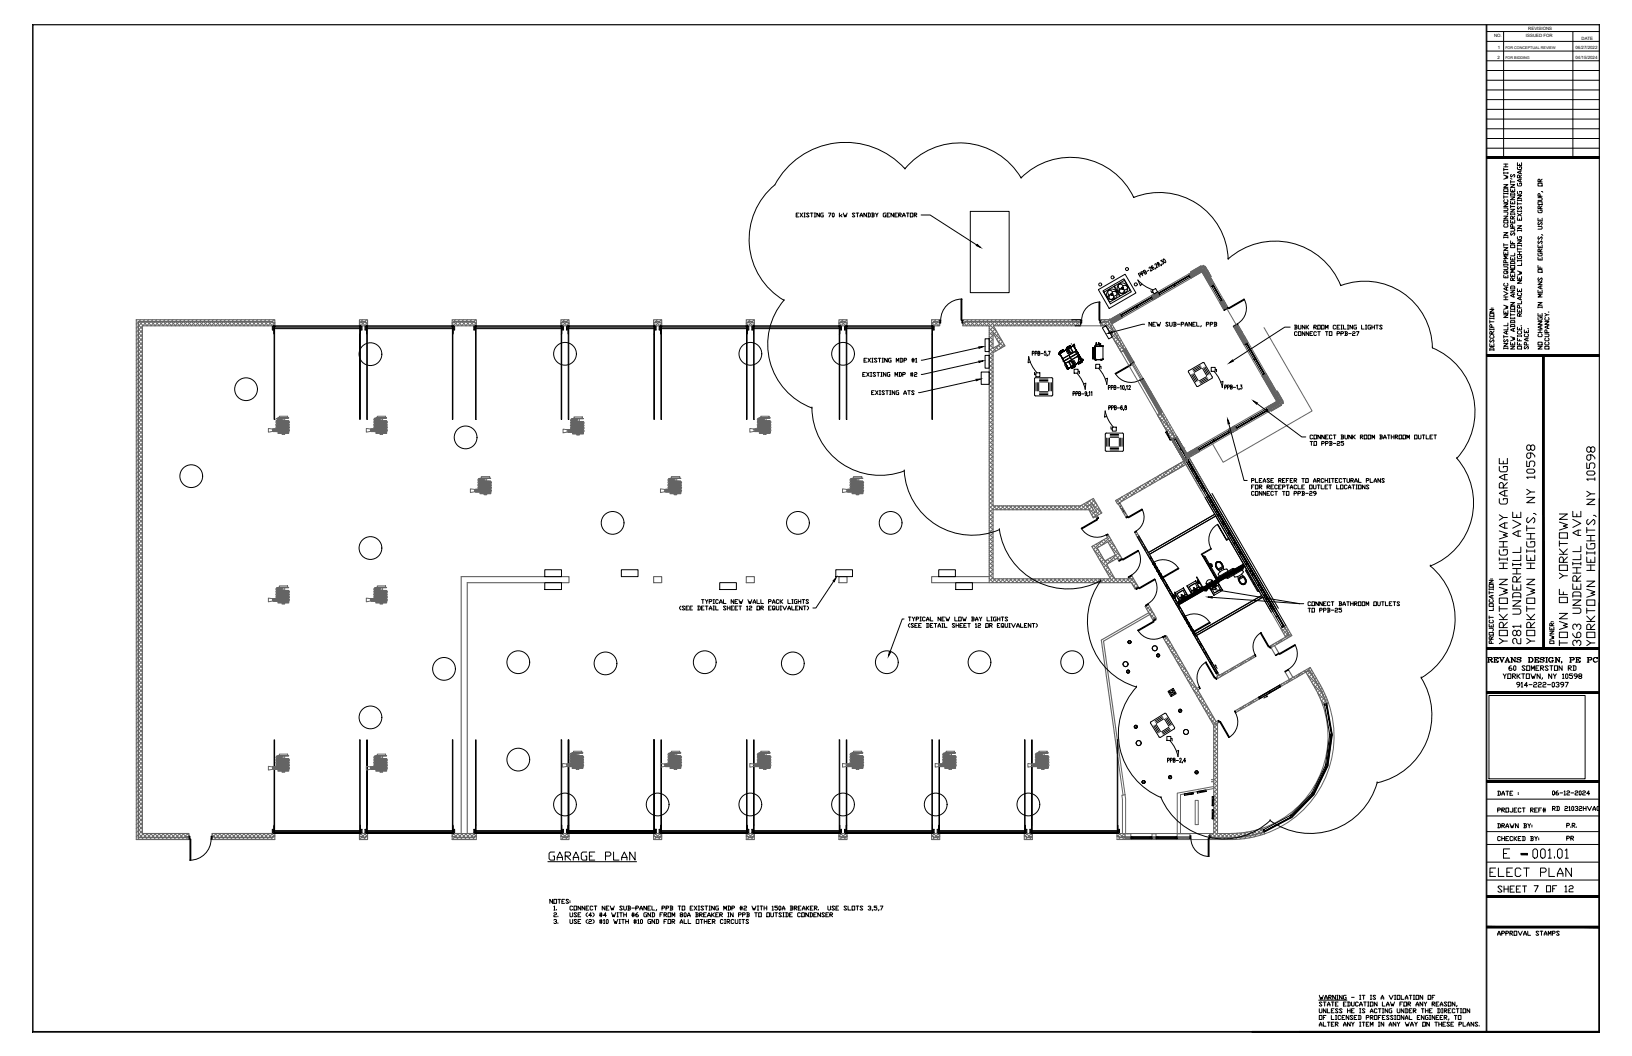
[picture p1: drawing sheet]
<svg xmlns="http://www.w3.org/2000/svg" width="864mm" height="559mm" viewBox="0 0 864 559" stroke-linecap="round" stroke-linejoin="round" font-family="sans-serif">
<defs><g id="words">
<g font-size="8.8">
<text x="814" y="342" transform="rotate(-90 814 342)">YORKTOWN HEIGHTS, NY 10598</text>
<text x="846" y="343" transform="rotate(-90 846 343)">YORKTOWN HEIGHTS, NY 10598</text>
<text x="810" y="455">001.01</text>
<text x="289" y="457">%%UGARAGE PLAN</text>
</g>
<text font-size="8.4" x="799" y="342" transform="rotate(-90 799 342)">YORKTOWN HIGHWAY GARAGE</text>
<g font-size="7.9">
<text x="806" y="342" transform="rotate(-90 806 342)">281 UNDERHILL AVE</text>
<text x="831" y="343" transform="rotate(-90 831 343)">TOWN OF YORKTOWN</text>
<text x="838" y="343" transform="rotate(-90 838 343)">363 UNDERHILL AVE</text>
<text x="787" y="465">ELECT PLAN</text>
</g>
<text font-size="7.1" x="792" y="473">SHEET</text>
<text font-size="6.6" x="811" y="473">7 OF 12</text>
<g font-size="6.2">
<text x="786" y="352">REVANS DESIGN, PE PC</text>
<text x="794" y="361">YORKTOWN, NY 10598</text>
</g>
<g font-size="5.7">
<text x="607" y="174">NEW SUB-PANEL, PPB</text>
<text x="798" y="356">60 SOMERSTON RD</text>
<text x="802" y="365">914-222-0397</text>
<text x="792" y="431">PROJECT REF#</text>
<text x="697" y="534">STATE EDUCATION LAW FOR ANY REASON,</text>
<text x="697" y="541">OF LICENSED PROFESSIONAL ENGINEER, TO</text>
</g>
<g font-size="5.3">
<text x="421" y="116">EXISTING 70 kW STANDBY GENERATOR</text>
<text x="792" y="187" transform="rotate(-90 792 187)">DESCRIPTION:</text>
<text x="456" y="193">EXISTING MDP #1</text>
<text x="456" y="200">EXISTING MDP #2</text>
<text x="791" y="342" transform="rotate(-90 791 342)">PROJECT LOCATION:</text>
<text x="823" y="342" transform="rotate(-90 823 342)">OWNER:</text>
<text x="792" y="422">DATE :</text>
<text x="821" y="422">06-12-2024</text>
<text x="821" y="430">RD 21032HVAC</text>
<text x="792" y="439">DRAWN BY:</text>
<text x="792" y="446">CHECKED BY:</text>
<text x="828" y="446">PR</text>
<text x="792" y="496">APPROVAL STAMPS</text>
</g>
<text font-size="4.9" x="460" y="210">EXISTING ATS</text>
<g font-size="2.3">
<text x="809" y="16">REVISIONS</text>
<text x="791" y="20">NO.</text>
<text x="807" y="20">ISSUED FOR</text>
<text x="837" y="21">DATE</text>
<text x="793" y="26">1</text>
<text x="834" y="26">06/27/2022</text>
<text x="793" y="31">2</text>
<text x="834" y="31">04/15/2024</text>
</g>
<g font-size="2">
<text x="797" y="26">FOR CONCEPTUAL REVIEW</text>
<text x="797" y="31">FOR BIDDING</text>
</g>
</g></defs>
<!-- layer: BR -->
<path d="M17 13h830v533h-830zM17 13h829v533h-829zM846 264v282h-184h184v-244M847 264v282h-185h185v-244M846 319v227h-158M847 319v227h-159" fill="none" stroke="#000" stroke-width=".53"/>
<!-- layer: 0 -->
<g fill="none" stroke="#000" stroke-width=".53">
<path d="M786 13v533M787 13v533M787 17h59M796 17v67M832 17v67M787 22h59M787 27h59M787 32h59M787 37h59M787 42h59M787 48h59M787 53h59"/>
<path d="M787 58h59M787 63h59M787 68h59M787 73h59M787 78h59M479 89a38 38 0 0 1 61 5M479 89h.1M479 89a42 42 0 0 0-69 9 37 37 0 0 0 5 61M540 94a37 37 0 0 1 60 11M540 94h.1M787 83h59v1h-59zM796 100h2v1h-2z"/>
<path d="M796 98h2l-2 1h2M796 93h2l-1 1h1l-2 1M796 89v1M796 91v1M796 92h2M796 90h2M796 88h2M796 87h2M797 87v1M798 91v1M799 100v1h3v-1M799 98h3l-3 1h3"/>
<path d="M799 96v1M799 96h3M799 94l1 1M800 92l-1 1 1 1 1-2v2M803 97v1h2v-1h-1M803 88v2h2v-2l-1 1M803 86v2h2v-2M804 94v-1h-1v1h2M804 87v1M804 90v2M804 95v1M805 95l-2 1h2"/>
<path d="M805 90l-2 1 2 1M805 93l-1 1M814 97h2v1h-2zM815 96v-1h-1v1h2M816 95l-1 1M487 114h5l25 16M513 112h21v43h-21zM600 104a36 36 0 0 1 50 33M600 105h.1M796 117h2v1h-2zM796 114h2l-2 2h2M796 112h2v2"/>
<path d="M796 110h2v1h-2M796 108h2l-2 1h2M796 102v1M796 103v2M796 104h2M796 102h2M796 119v1h2v-1M796 106v1h2v-1M798 102v1M799 117v1h3v-1M799 111h3l-3 1h3M799 106v2h3v-2"/>
<path d="M799 104h3l-3 2h3M799 103l1-1h1l1 1M799 109v1M799 113v1M799 113h3M799 109h3M799 103h3M800 116v-1v-1l-1 2h3M800 101h.1M800 107v1M800 117v1M802 113v1"/>
<path d="M802 114l-2 1M803 119h2l-2 2h2M803 115v2h2v-2M803 103h2l-2 2h2M803 101v2h2v-2l-1 1M803 106h.1M803 107v2M803 111v1M803 113l2 1M803 112h2M803 108h2M803 106h2"/>
<path d="M803 109v1v1l2-2v2M804 116v1M805 106h.1M805 111v1M805 113l-2 1M814 120h2v1h-2M814 115v2h2v-2M814 111v2l2-1v-1h-1M814 107h2v1h-2zM814 105h2v1h-2M814 118v1l2-1v1M815 110v-1h-1v1h2"/>
<path d="M815 104v-1l-1-1v2h2M815 116v1M816 101v1M816 109l-1 1M650 137a37 37 0 0 1 59 14M650 137h.1M796 133v2h2v-2M796 131h2l-2 1h2M796 123h2l-2 2h2M796 125v1M796 129v1M796 140h.1"/>
<path d="M796 130h2M796 126h2M797 139v-1h-1v1h2M797 134v1M798 135h-2l1 1-1 1h2M798 125v1M798 140h.1M799 140l1-2h1l1 2M799 136v2h3v-2M799 130h3v1h-3zM799 127v2h3M799 121h3l-1 1h-2"/>
<path d="M799 139h3M800 123v2l1-2v2M800 120v-1l-1 1h3M800 128v1M800 137v1M802 134v1h-3M803 135v2h2v-2l-1 1M803 127h2l-2 2h2M803 125v2h2v-2l-1 1M803 122h.1M803 130h.1M803 131v1"/>
<path d="M803 138h.1M803 138h2M803 135h2M803 133h2M803 132h2M803 130h2M803 122h2M804 133v2M805 139v1h-2M805 122h.1M805 130h.1M805 138h.1"/>
<path d="M814 136v2h2v-2M814 134v1h2v-1h-1M814 130v1h2v-1M814 127v2l2-2v2M814 125v2l2-2v2M815 133v-1h-1v1h2M815 130v1M815 137v1M816 124v1M816 132l-1 1M415 159a36 36 0 0 0 15 57M415 159h.1"/>
<path d="M581 153l14-8 6 10-14 8zM584 154l11-6 4 6-11 7zM584 155l5-3 3 5-5 3zM587 154h.1M587 157h-1M587 153v1M587 156l-1 1M587 156v2h1M588 156h-1M588 156h.1M588 155h.1M589 155a1.3 1.3 0 0 1 1-1 1.3 1.3 0 0 1 1 2 1.3 1.3 0 0 1-2 1"/>
<path d="M589 155h-1a.7 .7 0 0 0 0 1 .7 .7 0 0 0 1 0M589 155v1M589 155a1.3 1.3 0 0 0-2-1 1.3 1.3 0 0 0 0 2M589 156v1l-1 1M589 156h.1M589 158h1M589 157l1 1M590 151l5-3 3 6-5 3zM591 154h-1M591 154v1M592 150h.1M592 154h.1"/>
<path d="M593 150h.1M593 153l-2 1M593 153a1.3 1.3 0 0 0 0 2 1.3 1.3 0 0 0 2-1M593 153h1M593 152h1M594 152h.1M594 153h.1M594 152l-1 1M594 151a1.2 1.2 0 0 0-1-1 1.2 1.2 0 0 0-1 2 1.2 1.2 0 0 0 1 1M594 153l1 1M594 153h1a1.1 1.1 0 0 1 0-2 1.1 1.1 0 0 1 2 1 1.1 1.1 0 0 1-1 1h-1M595 153h-1"/>
<path d="M595 154v1M595 154l1 1M596 151h.1M709 151a36 36 0 0 1 49 33M709 151h.1M796 154l2 1-2 1M796 146v1h2v-1M796 141l2 1v1h-2M796 159h2M796 157h2M796 140h2M796 150v1h2v-1"/>
<path d="M797 146v1M797 157v2M797 152v2M798 152l-2 1 2 1M798 143l-2 1v1l2-1h-1M799 154h3l-3 1h3M799 153l1-2h1l1 2M799 145v1h3v-1M799 140h3v2h-3zM799 152h3M800 148v-1l-1 1h3M800 146h.1"/>
<path d="M801 156v1M802 156h-3l3 1M802 143h-3h2l-2 1h3M802 147l-2 1M803 153v1h2v-1M803 148h2l-2 2h2M803 146v2h2v-2M803 143l2 1h-1l1 1-2 1M803 155v1h2v-1M804 147v1M804 154h.1M804 157v2"/>
<path d="M805 159v2h-2M805 157l-2 1 2 1M814 154v1h2v-1M814 149h2l-2 2h2M814 143h2v1h-2zM814 140v2h2M814 147v1l2-1v1M815 141v1M815 154v1M815 151v2M816 156h-2h1l-1 1h2M816 151l-2 1 2 1"/>
<path d="M521 179h2v7h-2zM583 173l2-1 4 6-2 1zM606 172l-17 4M683 173h-3l-28 18M685 172h1v1M685 173l1 1h-1M685 172v2M686 176h-1v2l1-1M687 172v2h1v-2M687 176h1v2h-1zM690 172v2l-1-2v2M690 176v2l-1-2v2"/>
<path d="M691 172v2M691 173l2 1M693 172l-2 1M693 176v2l-2-2v2M693 177h1M695 176h-2v2h2M695 173h1l1-1h-2v2M696 173l1 1M697 176h-2l1 2 1-1M697 172h2v2h-2zM697 176h2M698 176v2"/>
<path d="M699 172h2v2h-2zM701 174v-2l1 1 1-1v2M701 176h2M702 176v2M703 176h2v2h-2zM707 172h-2l1 2h1M708 177h1v-1h-1v2M708 173h.1M709 172h-1v2h1M710 177h1v-1h-1v2M710 174h.1M710 172h.1"/>
<path d="M710 172v2M711 172v2h1M712 176h1v1M712 177h1l-1 1M712 176v2M713 174h1M713 172h1M713 172v2M714 177h1M716 172v2l-2-2v2M716 176h1l-1 1v1h1M718 172h-2v2h2l-1-1"/>
<path d="M718 176h1l-1 2M720 172v2h2M723 174h.1M723 172h.1M723 172v2M725 172h-1v2h1v-1M726 173h1M726 172v2M727 172v2M728 172h1M729 172v2M731 172h-1l1 2h-1"/>
<path d="M796 167h2l-2 1h2M796 164v2h2v-2M796 161l2 1-1 1h1l-2 1M796 177v2M796 178h2M796 180v1l2-1v1M797 165v1M797 175v2M798 175l-2 1 2 1M798 173v2h-2M798 171v1h-2M799 178l3 1h-2l2 1h-3"/>
<path d="M799 173l1-1h1l1 1M799 171l1-2h1l1 2M799 162h3v2h-3zM799 160h3l-3 1h3M799 173h3M799 171h3M799 164v1M799 166v1M799 168v1M799 168h3M799 167h3M799 165h3"/>
<path d="M801 174v1M802 174l-3 1h3M802 164v1M802 168v1M803 179v1h2M803 173v2h2v-2M803 164v1h2v-1M803 177v1M803 178h2M803 175v2h2v-2M804 167v-1h-1v1h2M804 163v-1l-1-1v2h2"/>
<path d="M804 164v1M804 174v1M804 180h.1M805 172h.1M805 177v1M805 166l-1 1M807 175v1h2v-1M807 177v1h2l-1-1M808 175v1M808 179v1M808 174h1M809 179l-2 1h2"/>
<path d="M814 170h2l-2 2h2M814 168v1h2v-1h-1M814 166v1h2v-1M814 160h2l-2 1h2M814 176h2M814 175h2M814 162v1M814 163h2M814 177v1h2v-1M815 167h.1M815 175v1M815 172v2"/>
<path d="M816 172l-2 1 2 1M816 162v1M817 177h3l-1 1h-2M817 170h3l-3 2h3M817 166l2 1M818 179v1h2l-1-1M818 168v1h1v-1M819 176v-1h-1l-1 1h3M819 172v2M819 165h1M820 172l-3 1 3 1M820 167h-3"/>
<path d="M518 184l-30 7M518 191l-30 7M519 197h4v6h-4zM521 188h2v7h-2zM629 197v-1l8-4 4 7v1M629 197l4 7 8-4M631 198l2 4M632 198l2 3M635 194l-4 2M635 194l-3 2M636 195l-4 2M636 195l3 4"/>
<path d="M637 195l2 3M638 194l2 4M638 199l-3 3M639 200l-4 2M758 184a37 37 0 0 1 13 59M758 184h.1M787 188h59h-59zM796 182h2l-2 1h2M796 184v1M796 184h2M798 184v1M799 183h3l-3 2h3"/>
<path d="M799 181v2h3v-2M800 182v1M803 183h2v2h-2zM803 181v2h2M804 182v1M807 183v2l1-2 1 1-1 1M808 183v-2h-1v2h2M814 183h2l-2 2h2M814 181h2v2h-2zM816 188h1v155h-1zM817 183h3v2h-3zM818 181v2l2-1-1-1"/>
<path d="M430 216h.1M430 216a36 36 0 0 0 49 33M517 201l-31 7M548 200h9v9h-9zM548 202v5M549 202v5M550 202v5M550 201h5M550 209h5M550 208h5M550 202h5M550 207h5"/>
<path d="M555 202v5M556 202v5M639 201l-4 2M665 214l24 17h2M585 229h9v10h-9zM586 232v4M587 232v4M587 230h5M587 238h5M587 231h5M587 237h5M592 232v4"/>
<path d="M593 232v4M594 232v4M650 224l8 30h2M693 234h2M694 234v2M695 231h-2v1h2M695 230h2v2h-2zM695 234h2v2h-2zM699 230v2l-2-2v2M699 235h1l1-1h-2v2M701 230v2l-2-2v2M701 235h1l1-1h-2v2"/>
<path d="M701 231h1M703 230h-2v2h2M703 234h2v1M704 235h1l-2 1M704 234v2M705 231h-2v1h2M706 230h1M706 235h1M706 230v2M708 234h1l-1 1v1h1M710 230l1 1M710 231l1 1h-1"/>
<path d="M710 230v2M711 234h-1l1 1v1l-1-1M712 230v2h1v-2M715 230v2l-1-2v2M716 230v2M716 231l1 1M717 230l-1 1M720 231h1l-1-1v2M720 231l1 1M722 230h1v2h-1zM724 230h1v2h-1zM726 232v-2l1 2v-2v2"/>
<path d="M730 230h1v1M730 231l1 1h-1M730 230v2M732 232l1-2 1 2M732 232h2M734 230h2M735 230v2M736 231h2M736 230v2M738 230v2M738 231h1h1l-2-1v2M739 231l1 1"/>
<path d="M740 230h2v2h-2zM742 230h2v2h-2zM744 232v-2l1 2 1-2v2M749 230h1v2h-1zM751 230v2h1v-2M753 230h1M753 230v2M755 230v2h1M757 231h.1M758 230h-1v2h1M759 230h1M759 230v2"/>
<path d="M478 249a36 36 0 0 0 51 31M479 249h.1M662 254h1h1l-2-1v2M662 258h1M664 257h-2v2M664 253v2h2M664 257h2v2h-2zM666 258h1l1-1h-2v2M666 254h1M667 258l1 1M668 253h-2v2h2M668 255l1-2 1 2"/>
<path d="M668 255h2M670 258h1l1-1h-2v2M671 258l1 1M672 254l-1-1-1 1 2 1h-2M673 254h.1M673 258h.1M674 253h-1v2h1M674 257h-1v2h1M676 257h-1v2l1-1M677 254h1l-1-1v2M677 258h.1M677 254l1 1"/>
<path d="M678 257h-1v2h1M679 258h1v-1h-1v2M679 254h.1M680 253h-1v2h1M681 254h.1M681 257h1M681 257v2M682 253h-1v2M683 259v-2l1 2M683 254h.1M683 258h1M684 253h-1v2h1"/>
<path d="M685 254h1l-1-1v2M685 254l1 1M686 257h-1v2l1-1M687 257v2h1M689 253h1M689 258h1M690 253v2M690 257h-1v2h1M691 253h1v2h-1zM693 257h1v2h-1zM695 255l1-2v2M695 257v2l1-1v-1"/>
<path d="M695 255h1M697 254h1l-1-1v2M697 257h1M697 254l1 1M698 257v2M699 257v2h1M700 254h-1v1h1M701 254h2M701 253v2M701 258h1M703 257h-2v2h2M703 253v2"/>
<path d="M703 255h1M703 253h1M703 257h2M704 253v2M704 257v2M705 253h1M705 253v2M707 254h.1M707 257v2h2M708 253h-1v2h1M709 257h2v2h-2zM710 254h-1v1h1"/>
<path d="M711 253h1M711 253v2M713 253v2h1v-2M713 257h-2l1 2 1-1M713 259l1-2 1 2M713 258h2M715 254h1l-1-1v2M715 254l1 1M715 257h2M716 257v2M717 255l1-2v2M717 255h1"/>
<path d="M718 259h.1M718 257h.1M718 257v2M719 253v2h1M719 257h1v2h-1zM722 257v2l-1-2v2M723 254h1l-1-1v2M724 257h-1l1 1v1l-1-1M725 253v2h1M727 255l1-2v2M727 255h1M731 253v2l-2-2v2"/>
<path d="M733 254l-1-1-1 1 2 1h-2M771 243a36 36 0 0 1-14 57M771 243h.1M664 260h-2v2h2M664 260h2v2h-2zM668 260v2l-2-2v2M670 260v2l-2-2v2M670 261h1M672 260h-2v2h2M674 260h-1v2h1M675 260h1M675 260v2"/>
<path d="M679 260h1M679 260v2M681 260h1v2h-1zM685 261h1v-1h-1v2M687 261h1v-1h-1v2M689 260h1v1M689 261l1 1h-1M689 260v2M691 261h1M693 260h1l-1 1v1h1M696 261h-1v-1h1v1l-1 1M529 280h.1"/>
<path d="M529 280a37 37 0 0 0 54 27M757 300a36 36 0 0 1-5 59M757 300h.1M288 301h9v4h-9zM288 308h9v4h-9zM329 301h9v4h-9zM371 317h2M372 317v2M373 317l1 2M375 317l-1 1M375 318h1h1l-2-1v2M377 317h1"/>
<path d="M377 319h1M378 317v2M380 318h-1v1h1M381 319v-2l1 2M381 319h1M381 308h9v4h-9zM383 317v2h1M388 317v2l-1-2v2M389 318h1M390 317h-1v2h1M391 317l1 2v-1v1l1-2M396 317v2l1-1v1l1-2"/>
<path d="M399 319v-2l1 2M399 319h1M401 317v2h1M403 317v2h1M407 318h1l-1-1v2M409 319v-2l1 2M409 319h1M412 318h-1v1h1M413 317v2M413 318l1 1M414 317l-1 1M417 317v2h1"/>
<path d="M419 317h1M419 319h1M419 317v2M422 317l-2 1 1 1h1l-1-1M422 318h2M422 317v2M424 317v2M424 317h2M425 317v2M428 318l-1-1-1 1 2 1h-2M441 308l-9 14h-2M442 301h9v4h-9z"/>
<path d="M497 301h9v4h-9zM506 308h9v4h-9zM583 307a36 36 0 0 0 18 57M583 307h.1M638 311l50 8M641 316l49 3M694 319h-2v1h2M694 318h2v2h-2zM698 318v2l-2-2v2M700 318v2l-2-2v2M700 319h1M702 318h-2v2h2"/>
<path d="M704 319h-2v1h2M704 318h2M705 318v2M709 318l1 1M709 319l1 1h-1M709 318v2M711 320h1M713 318h1M713 318v2M715 319h1M715 318v2M716 318v2"/>
<path d="M717 319h1l-1-1v2M717 319l1 1M719 318h1v2h-1zM721 318h1v2h-1zM727 318h1v2h-1zM729 318v2h1v-2M731 318h1M732 318v2M733 318v2h1M735 319h1M737 318h-2v2h2M737 318h2"/>
<path d="M738 318v2M741 319l-1-1-1 1 2 1h-2M846 319v227h-158M847 319v227h-159M360 321v2M362 321h-1l1 1v1l-1-1M363 322h1M364 321h-1v2h1M365 322h1M366 321h-1v2h1M369 321h2v1l-2 1M370 321v2"/>
<path d="M371 322h1M373 321h-2v2h2M373 321h2M374 321v2M375 323l1-2 1 2M375 322h2M377 323h1M377 321h1M378 321v2M379 321v2h1M384 321h-1l1 1v1l-1-1M385 322h1"/>
<path d="M385 321v2M386 321v2M387 322h1M388 321h-1v2h1M389 322h1M390 321h-1v2h1M391 321h1M392 321v2M395 321v2M395 323h1M396 321h2l-2 1v1h2M401 321h1v2h-1z"/>
<path d="M403 322h1v-1h-1v2M403 322l1 1M407 322h.1M408 321h-1v2h1M409 322h1l-1 1v-2h1v2M411 321v2l1-1v-1M413 323h1M413 321h1M413 321v2M414 321l1 2 1-2M417 323l1-2v2M417 322h1"/>
<path d="M419 321v2h1M421 322h1M422 321h-1v2h1M424 321v2l-1-2v2M425 321h1M426 321v2M427 321h1l-1 2M478 328h-1l-6 17M481 327h1M481 330v1v1M481 327v2M483 327v2"/>
<path d="M483 330h-1l1 2h-1M484 327l-1 1M484 331h1M485 328h1v-1h-1v2M485 330h-1v2h1M486 331h1M487 327h1M487 329h1M487 327v2M488 330h-2v2h2M490 327h-2l1 2 1-1M490 329l1-2 1 2"/>
<path d="M490 330h2v2h-2M490 328h2M491 330v2M492 327v2h2M492 331h1M494 330h-2v2h2M494 330h2M495 330v2M496 332l1-2 1 2M496 331h2M498 327v2l-2-2v2M498 328h1"/>
<path d="M498 332h1M498 330h1M499 330v2M500 327h-2v2h2M500 330v2h1M500 327l1 2 1-1v1l1-2M505 327v2h2M505 330h-1l1 2h-1M506 331h1M506 330v2M507 327h2v2h-2zM507 330v2"/>
<path d="M508 331h1M509 327l1 2v-1l1 1v-2M509 330h-1v2h1M510 331h1M511 330h-1v2h1M512 330h1M513 330v2M514 327h1v1M514 328h1l-1 1M514 327v2M516 329l1-2 1 2M516 330h1v2"/>
<path d="M516 328h2M516 332h1M518 330h1l-1 1v1h1M518 327l1 2M520 327l-1 1M522 330h1v2h-1zM522 327v2h2M524 331h1v-1h-1v2M524 331l1 1M524 327h1M524 329h1M525 327v2"/>
<path d="M527 327h-1v1l1 1v-1M528 328h1M528 327v2M528 331h.1M529 330h-1v2h1M529 327v2M530 327h1M531 331v1h-1v-2h1v2M531 327v2M532 330v2h1v-2M533 327h-1l1 1h-1M534 332h1"/>
<path d="M534 330h1M534 330v2M535 330l1 2 1-2M538 332l1-2v2M538 331h1M540 330v2h1M542 331h1M543 330h-1v2h1M546 330v2l-2-2v2M546 330h2M547 330v2M548 330l1 1-1 1"/>
<path d="M692 322h2M693 322v2M694 322h2v2h-2zM698 323h1l1-1h-2v2M700 323h1l1-1h-2v2M702 322h1v1M703 323l1 1h-2M703 322v2M704 323h2M707 322h1l-1 1v1h1M710 322h-1v1h1v1h-1M711 320v-2l1 2"/>
<path d="M723 320v-2l1 2v-2v2M752 359a37 37 0 0 1-23 55M752 359h.1M787 343h59h-59zM601 364a37 37 0 0 0 13 58M601 364h.1M615 379l-4 3M615 380l-3 2M616 377l1 1 5 7-8 5M616 378l-7 4 4 8h1M617 380l3 4M787 366h59v1h-59z"/>
<path d="M788 368h51v44h-51zM611 384l2 4M611 384l2 3M612 383l2 4M616 380l-4 3M616 381l3 3M617 380l2 4M619 385l-4 2M619 385l-4 3M619 386l-4 2M729 414a37 37 0 0 1-57 20M729 414h.1"/>
<path d="M787 413h59v1h-59zM847 410h.1M614 422a36 36 0 0 0 58 12M614 422h.1M672 434h.1M787 423h59M787 432h59M829 437h1v-1h-1v2M831 438h.1M832 437h1v-1h-1v2M832 437l1 1M834 438h.1"/>
<path d="M290 456h47M787 447h59M787 440h59M787 456h59M796 452h1M799 449h-3v5h3M805 452h3h-3zM847 446v1M292 476v2l-1-2v2M293 476h2v2h-2zM293 480v-1v3M295 476h2"/>
<path d="M296 476v2M297 477h1M299 476h-2v2h2M301 476h-2l2 2h-2M302 477h.1M302 477v1M303 480h-1v1h1M304 479h1v3h-1zM307 479v3l-1-3v3M309 479v3l-1-3v3M312 479h-2v3h2M314 480h-2v1h2"/>
<path d="M314 479h2M315 479v3M320 479v3l-1-3v3M322 479h-1v3h1M323 479l1 3v-1v1l1-3M329 480h-1l1 1h-1M330 479v3l1-1v-2M332 479h1v2M333 479v3M342 479v3l-1-3v3M344 479h-1v3h1M345 479v3h1"/>
<path d="M355 479l1 1v1M355 479v3M359 479h1M360 479v3M361 479h1v3h-1zM367 479h-2v3h2M367 479l2 3M369 479l-2 3M369 479h1M370 479v3M372 480h-1l1 1h-1M373 479h1"/>
<path d="M374 479v3M375 479h1M376 479v3M378 479v3l-1-3v3M380 479l-1 1v2h1v-1M385 479l2 1v1l-2 1M385 479v3M392 479v3M393 479v3M394 480h1l-1 1v1h1M398 479l1 3v-1v1l1-3M401 479h.1"/>
<path d="M401 479v3M402 479h2M403 479v3M404 479v3M406 479v3M409 480v-1v3M411 479h-1v1l1 1v1l-1-1M412 480h1v2l-1-1zM418 479l2 1-1 1M419 479v3M424 479h-2v3h2M427 479v3"/>
<path d="M428 479l-1 2M430 479h-1v3h1M438 479v3l2-1v-2M442 480h-2l2 1h-2M444 479h-2v3h2M448 480h-1l1 1h-1M449 479v3h1M451 479h1v3h-1zM453 479h1M454 479v3M457 480h-2l2 1h-2M459 480h2l-1 1"/>
<path d="M464 479h-1v1l1 1v1l-1-1M466 479h1l-1 3M787 474h59v1h-59zM787 466h59M847 475h.1M293 483h2l-2 1v1h2M293 487h1h1l-1 1M293 482h1M294 488v1l-1-1M295 481v1M295 485h.1M295 488v1"/>
<path d="M302 483v2h1v-2M302 487v2l1-1v-1M305 483h-1l1 2h-1M305 487h-1l1 1h-1M306 484h1M306 488h1M307 483h-1v2h1M307 487h-1v2h1M310 481h1M311 483l-1 1 1 1M311 487h-1l1 2M312 487h1l-1 1v1h1"/>
<path d="M313 484h-1l1-1v2M314 483v1v1M314 487v2M317 484h2M317 488h2M317 487h2M318 483v2M318 487v2M319 487h1v2M319 489h1M321 484h-2l1-1v2M321 487h1v2l-1-1z"/>
<path d="M321 481h1M324 483v2l1-1v1l1-2M325 487v2l1-1v1l1-2M326 485h1M326 483h1M327 483v2M328 489h.1M328 487h.1M328 483h1M328 487v2M329 483v2M329 487h1"/>
<path d="M330 487v2M330 484h1M330 483v2M331 488h2M331 487v2M331 483v2M333 481h1l-2 1M333 487v2M334 481h2M334 484h2M335 483v2M335 488h2"/>
<path d="M335 487h2M336 487v2M336 481h2v-1l-2-1v3M338 483l-2 1v1h2v-1h-2M338 487v2M338 489h.1M339 482v-3l1 3M339 481h1M339 487h1v2l-1-1zM342 483h-1v2h1v-1M343 481h1M344 483v2l-1-2v2"/>
<path d="M344 487h-1v2h1v-1M345 483h1v2h-1M345 483v2M346 487v2l-1-2v2M347 487h2v1l-2 1M347 481v1M347 487v2M349 484h1M350 481h1l1-1-2-1v3M351 483h-2v2M351 484h1l1-1h-2v2M351 488h1"/>
<path d="M352 484l1 1M352 481h2v-1l-2-1v3M353 487h-2v2M354 483h1v2h-1zM354 487h1v2h-1zM355 481h1l-1 1M356 485v-2v1l1-1v2M356 488h1v-1h-1v2M356 488l1 1M360 489l1-2v2M360 488h1M360 484v-1l1 1-1 1h1v-1"/>
<path d="M362 487v2h1M362 483h1v2h-1zM364 485l1-2v2M364 484h1M364 487v2h2M365 481h1M368 483h1v1M368 484l1 1h-1M368 487h2v2h-2zM368 483v2M369 482h1M370 484h1l1-1h-2v2"/>
<path d="M371 484l1 1M371 487h1M371 487v2M372 484h1M373 488h1M373 487v2M374 483h-2v2h2M374 487v2M374 485l1-2 1 2M374 484h2M375 488h1M375 482h1"/>
<path d="M376 487h-1v2h1M377 483v2M377 488h1v-1h-1v2M377 484l1 1M377 488l1 1M378 483l-1 1M379 484h.1M380 483h-1v2h1M381 484h1v-1h-1v2M381 484l1 1M383 487h-2v1h2M383 482v-3l1 2v-2v3"/>
<path d="M383 489h1M383 487h1M384 487v2M385 488h1v-1h-1v2M385 485h1M385 483h1M385 488l1 1M385 483v2M387 481h1l1-1-2-1v3M388 483v2l-1-2v2M388 487h-1v1h1M389 487v2l1-1v-1"/>
<path d="M391 484h1v-1h-1v2M391 489h1M391 487h1M392 487v2M392 481h1M392 480h1M393 487h1M393 484h1v-1h-1v2M393 487v2M395 483h1v1M395 484l1 1h-1M395 483v2"/>
<path d="M396 487h-1l1 1v1l-1-1M399 483h2M400 483v2M401 482h.1M401 483h2v2h-2zM404 481h2M406 483h1v2h-1zM408 483v2h1v-2M409 482h.1M410 483h1M411 483v2M414 483h-2l2 2h-2"/>
<path d="M414 482l1-3v3M414 481h1M414 485h1M414 483h1M415 483v2M416 483h1v2h-1M416 483v2M418 484h1M419 481h1l-2 1M419 483h-1v2h1M420 481h1l1-1-2-1v3M421 481l1 1"/>
<path d="M422 481h1M424 483h-2v2h2M424 483h2v2h-2zM425 482v-3l1 3M425 481h1M427 481l1 1M428 483v2l-2-2v2M428 483h2v2h-2M429 481h1M429 483v2M431 484h.1M431 481h1v-1l-1-1v3"/>
<path d="M431 481l1 1M432 483h-1v2h1M433 481v1M434 483v2l-1-2v2M436 483h-1l1 2h-1M437 484h1M438 483h-1v2h1M439 484h1l1-1h-2v2M440 484l1 1M442 481h1M460 481v1l-1-1M462 481v1"/>
<path d="M465 481v1M787 490h60v1h-60zM698 529h15M698 527l1 2v-1l1 1v-2M700 538h1M701 529l1-2v2M703 528h1l1-1h-2v2M707 527v2l-2-2v2M707 537h.1M707 527h1M708 527v2M710 527v2l-1-2v2"/>
<path d="M710 538h1M712 527h-1v1l1 1v-1M717 538h.1M719 527h1M720 527v2M721 527h1M722 527v2M725 527h1M725 527v2M728 527h-1l1 1v1l-1-1M729 538h1M731 529l1-2v2"/>
<path d="M732 538h.1M735 527l1 2 1-2M738 527h1M738 537h1M738 527v2M739 527h2v2h-2zM741 527v2h2M744 529v-2l1 2M744 539h1M746 527h1M746 527v2M748 527h1"/>
<path d="M748 527v2M749 527h2v2h-2zM750 538h1M753 527v2l-2-2v2M756 527h1v2h-1zM756 537h1M759 527h-1v2M760 538h1M762 538h1M770 537h1M774 534h2v2h-2zM778 534v2l-2-2v2"/>
<path d="M847 527v1M776 543l1-2 1 2M776 542h2M780 541v2l-2-2v2M782 541h-1l1 2h-1M783 543h.1"/>
<circle cx="582" cy="151" r=".8"/>
<circle cx="588" cy="156" r="2.8"/>
<circle cx="588" cy="156" r=".4"/>
<circle cx="589" cy="147" r=".8"/>
<circle cx="594" cy="153" r="2.8"/>
<circle cx="594" cy="153" r=".4"/>
<circle cx="596" cy="142" r=".8"/>
<circle cx="601" cy="150" r=".8"/>
<circle cx="196" cy="187" r="6"/>
<circle cx="299" cy="187" r="6"/>
<circle cx="397" cy="187" r="6"/>
<circle cx="446" cy="187" r="6"/>
<circle cx="130" cy="206" r="6"/>
<circle cx="246" cy="231" r="6"/>
<circle cx="101" cy="252" r="6"/>
<circle cx="324" cy="277" r="6"/>
<circle cx="422" cy="277" r="6"/>
<circle cx="471" cy="277" r="6"/>
<circle cx="196" cy="290" r="6"/>
<circle cx="235" cy="354" r="6"/>
<circle cx="274" cy="350" r="6"/>
<circle cx="320" cy="351" r="6"/>
<circle cx="373" cy="350" r="6"/>
<circle cx="420" cy="351" r="6"/>
<circle cx="469" cy="350" r="6"/>
<circle cx="518" cy="350" r="6"/>
<circle cx="567" cy="350" r="6"/>
<circle cx="196" cy="380" r="6"/>
<circle cx="274" cy="402" r="6"/>
<circle cx="299" cy="426" r="6"/>
<circle cx="348" cy="426" r="6"/>
<circle cx="397" cy="426" r="6"/>
<circle cx="446" cy="426" r="6"/>
<circle cx="495" cy="426" r="6"/>
<circle cx="544" cy="426" r="6"/>
</g>
<g fill="#000" stroke="#000" stroke-width=".53">
<path d="M787 83h59v1zM787 83h59zM517 129l2 2-2-1zM586 176l2-1 1 1zM518 184l2-1-2 1zM518 191h2l-2 1zM650 192l2-2 1 1zM787 188h59zM516 201h3h-2zM663 212l2 1v1zM650 222l1 2h-1zM442 306l-1 2v-1z"/>
<path d="M635 311h3l-1 1zM639 316h2zM471 345l-1 2zM787 343h59zM787 366h59v1zM787 366h59zM787 413h59v1zM787 413h59zM787 474h59v1zM787 474h59zM787 490h60v1zM787 490h60z"/>
<path d="M787 84h59zM787 83l59 1h-59z"/>
<path d="M816 188l1 155v-155zM816 188l1 155h-1z"/>
<path d="M787 188h59zM787 188h59h-59z"/>
<path d="M787 343h59zM787 343h59h-59z"/>
<path d="M787 367h59zM787 366l59 1h-59z"/>
<path d="M787 414h59zM787 413l59 1h-59z"/>
<path d="M805 452h3zM805 452h3h-3z"/>
<path d="M787 475h59zM787 474l59 1h-59z"/>
<path d="M787 491h60zM787 490l60 1h-60z"/>
</g>
<!-- layer: A-GLAZ-CWMG -->
<g fill="none" stroke="#636466" stroke-width=".53">
<path d="M609 156l4-2 1 3-3 2zM609 156h.1M610 156v1M611 159l-17 9M611 155v1M611 158h.1M611 156h.1M612 155h.1M613 155l-4 2M613 155l-3 2 3-2M614 157l-2-1 1 1h-1v-1v1v1v-2h-1l1 2h-1l-1-1 1 1-1-1M614 157l-4 1"/>
<path d="M629 145l8-5 6 10-2 2-5-8-6 3zM629 145l-42 24 9 16M629 145l8-4 6 10M629 145l8-4 5 10M630 144h.1M630 147l6-3 5 8M630 147l-16 10M631 144v1M631 145h.1M631 144h.1M632 143v1M633 142v1"/>
<path d="M633 143h.1M634 142h.1M634 142h1M635 142h.1M636 141h.1M636 141l-6 3M636 141v1M637 145h.1M637 143l-1-1v2v-2h-1l1 2h-1l-1-1 1 1-1-1v1v1l-1-1 1 1h-1l-1-1 1 1v1l-1-2v2l-1-1 1 1h-1l-1-1v1h1v1l-1-1 7-5 5 10M637 141l-8 4M637 142l-1 1h1l-1 1 2-1v1l-1 1 1-1v1h-1h1h1l-2 1h1l1-1v1l-1 1 1-1 1 1-2 1 1-1h1l-1 1h1l-1 1 1-1 1 1-2 1 2-1-1 1h1l-1 1h2M637 141h.1"/>
<path d="M637 141h1l2 6M637 141h1l3 5v1zM638 142h-1M638 143v1M639 143h.1M639 146h.1M639 145h.1M639 144h.1M639 144h1M640 144l-1 1M640 144h.1M640 146h.1"/>
<path d="M641 152l4 8M641 147l-1 1M641 148h.1M642 149h-1M642 150h.1M643 150l5 9M645 160l3 4M647 159l-1 1h1h-1v1l1-1 1 1-2 1 2-1v1h-1h1l-1 1h1v-1l1 1-1 1M647 159l2 4M647 159l3 4h-1M648 159h-1l2 4M648 159h.1"/>
<path d="M72 169h.1M73 172h1M74 170l2 2M74 169l-1 1M75 170l-2 2M76 170l2 2M77 169l-1 1M78 170l-2 2M78 170l2 2M79 169l-1 1M80 170l-2 2M80 170l2 2"/>
<path d="M81 169l-1 1M82 170l-2 2M82 170l2 2M83 169l-1 1M84 170l-2 2M84 170l3 2M85 169l-1 1M86 170l-2 2M87 170l2 2M87 169l-1 1M88 170l-2 2M89 170l2 2"/>
<path d="M89 169l-1 1M90 170l-2 2M91 170l2 2M92 169l-1 1M92 170l-2 2M93 170l2 2M94 169l-1 1M95 170l-2 2M95 170l2 2M96 169l-1 1M97 170l-2 2M97 170l2 2"/>
<path d="M98 169l-1 1M99 170l-2 2M99 170l2 2M100 169l-1 1M101 170l-2 2M102 170l2 2M102 169l-1 1M103 170l-2 2M104 170l2 2M104 169l-1 1M105 170l-2 2M106 170l2 2"/>
<path d="M106 169v1M107 170l-2 2M108 170l2 2M109 169l-1 1M110 170l-2 2M110 170l2 2M111 169l-1 1M112 170l-2 2M112 170l2 2M113 169l-1 1M114 170l-2 2M114 170l2 2"/>
<path d="M115 169l-1 1M116 170l-2 2M117 170l2 2M117 169l-1 1M118 170l-2 2M119 170l2 2M119 169l-1 1M120 170l-2 2M121 170l2 2M121 169l-1 1M122 170l-2 2M123 170l2 2"/>
<path d="M124 169l-1 1M125 170l-2 2M125 170l2 2M126 169l-1 1M127 170l-2 2M127 170l2 2M128 169l-1 1M129 170l-2 2M129 170l2 2M130 169l-1 1M131 170l-2 2M131 170l2 2"/>
<path d="M132 169l-1 1M133 170l-2 2M134 170l2 2M134 169l-1 1M135 170l-2 2M136 170l2 2M136 169l-1 1M137 170l-2 2M138 170l2 2M139 169l-1 1M139 170l-2 2M140 170l2 2"/>
<path d="M141 169l-1 1M142 170l-2 2M142 170l2 2M143 169l-1 1M144 170l-2 2M145 171v1M145 169l-1 1M145 171l-1 1M190 171l1 1M191 170l2 2M192 169l-2 2M193 170l-2 2"/>
<path d="M194 171h.1M194 169l-1 1M194 171l-1 1M239 171l1 1M240 170l2 2M241 169l-2 2M242 170l-2 2M243 170l2 2M243 169l-1 1M244 170l-2 2M245 170l2 2M245 169l-1 1"/>
<path d="M246 170l-2 2M247 170l2 2M247 169l-1 1M248 170l-2 2M249 170l2 2M250 169l-1 1M251 170l-2 2M252 171h.1M252 169l-1 1M252 171l-1 1M297 171l1 1M298 170l2 2"/>
<path d="M299 169l-2 2M300 170l-2 2M301 171h.1M301 169l-1 1M301 171l-1 1M347 170l2 2M348 169l-2 2 1 1M349 170l-2 2M350 171l-1 1M350 169l-1 1M396 170l2 2M397 169l-2 2 1 1"/>
<path d="M398 170l-2 2M399 171l-1 1M399 169l-1 1M444 171l1 1M445 170l-1 1M445 170l2 2M446 169l-1 1M447 170l-2 2M448 171h.1M448 169l-1 1M448 171l-1 1M493 171l1 1"/>
<path d="M493 169h.1M494 170l-1 1M495 170l2 2M495 169l-1 1M496 170l-2 2M497 171h.1M497 169l-1 1M497 171l-1 1M510 171l2 1M510 169v1M511 170l-1 2M512 170l2 2"/>
<path d="M512 169l-1 1M513 170l-2 2M514 170l2 2M514 169l-1 1M515 170l-2 2M516 170l2 2M517 169l-1 1M518 170l-3 2M518 170l2 2M519 169l-1 1M520 170l-2 2M520 170l2 2"/>
<path d="M521 169l-1 1M522 170l-2 2M522 170l2 2M523 169l-1 1M524 170l-2 2M524 170l2 2M525 169l-1 1M526 170l-2 2M527 170l2 2M527 169l-1 1M528 170l-2 2M529 170l2 2"/>
<path d="M529 169l-1 1M530 170l-2 2M531 170l2 2M531 169v1M532 170l-2 2M533 170l2 2M534 169l-1 1M535 170l-2 2M535 170l2 2M536 169l-1 1M537 170l-2 2M537 170l2 2"/>
<path d="M538 169l-1 1M539 170l-2 2M539 170l2 2M540 169l-1 1M541 170l-2 2M542 170l2 2M542 169l-1 1M543 170l-2 2M544 170l2 2M544 169l-1 1M545 170l-2 2M546 170l2 2"/>
<path d="M546 169l-1 1M547 170l-2 2M548 170l2 2M549 169l-1 1M550 170l-2 2M550 170l2 2M551 169l-1 1M552 170l-2 2M552 170l2 2M553 169l-1 1M554 170l-2 2M554 170l2 2"/>
<path d="M555 169l-1 1M556 170l-2 2M556 170l3 2M557 169l-1 1M558 170l-2 2M559 170l2 2M559 169l-1 1M560 170l-2 2M561 170l2 2M561 169l-1 1M562 170l-2 2M563 170l2 2"/>
<path d="M564 169l-1 1M564 170l-2 2M565 170l2 2M566 169l-1 1M567 170l-2 2M567 170l2 2M568 169l-1 1M569 170l-2 2M569 170l2 2M570 169l-1 1M571 171l-2 1M572 169l-1 1"/>
<path d="M572 172h-1M572 171h.1M572 172h13M583 171v1M583 169h4M584 171v-1h3l8 15M584 171l-1 1M584 171h-1l1 1M584 170h.1M584 170l5 5-1 2M585 169l-1 1M585 172l8 14 2-1"/>
<path d="M585 172l8 14h1M586 170l-2 2M586 170h.1M586 170h-2v1M586 170l9 15M587 175l5 6M587 171l-2 2M587 169l-1 1M587 169l6-3 1 2-6 3zM587 169h.1M587 169l1 1M587 170l6-3-5 3"/>
<path d="M588 173l-2 1M588 171h-1M589 172l-1 1M589 168v1M589 173l-2 3M590 171h.1M590 168h.1M590 177l-1 1M590 175h-1M591 178l-2 2M591 167h.1M591 176l-1 1"/>
<path d="M591 167h1M592 167h.1M592 180l-2 1M592 177l-1 1M593 179h-1M593 166v1M593 166l-6 3M593 180v1M593 168l-1-1 1 2h-1v-1v1l-1-1 1 1-1 1-1-2 1 2h-1v-1v1l-1-1 1 1-1 1-1-2 1 2h-1l-1-1M594 168l-6 3M645 160l3-1 2 4M648 160v1"/>
<path d="M649 162h.1M649 163l5 9M650 162h.1M653 173l5 9M654 172h1l24 41-28 16M654 172l-1 1h2l-2 1 2-1v1l-1 1 1-1h1l-2 1h1h1l-1 1 1-1v1l-1 1 1-1 1 1h-1h-1h2l-1 1 1-1 1 1-2 1h1l1-1-1 1h1l-1 1h1v-1l1 1-2 1 2-1v1h-1v1l1-1-1 1M654 172l6 10M654 172l6 9M655 176h.1M655 174v1M655 172l5 9-2 1-5-9M655 177h.1"/>
<path d="M655 172h.1M656 173l-1 1M656 179h.1M657 175h-1M657 176h.1M658 177v1M659 179h.1M659 179h-1M660 180h.1M660 180h-1M669 173l25 44-47 28-5-10M590 180l5 5"/>
<path d="M592 181l-1 1M593 186l4 7M593 182l-1 2M594 184l-1 1 1 1M594 181l-1 1M594 186l2-1 4 7M594 186l4 7M594 186l4 6M595 185l-1 1M595 183h-1M596 184l-1 1M597 190h.1"/>
<path d="M598 194l29 50M599 190h.1M599 193l5 8M599 192l5 9M600 192l-4-7-1 1 1-1v1l-1 1 1-1 1 1h-2h2l-1 1 1-1 1 1-2 1 2-1v1h-1h1l-1 1 1-1 1 1-2 1 2-1v1h-1v1l1-1h1l-2 1M600 192l5 8M658 182l18 30M668 199l2-1 9 15M668 199l8 13M669 198l-1 1h2h-1v1l1-1v1l-1 1 1-1h1l-2 1h2l-1 1 1-1v1l-1 1 2-1-1 1h1l-1 1 1-1 1 1h-2v1l2-1v1h-1v1l1-1-1 1 1-1 1 1-1 1 1-1v1l-1 1 1-1v1h-1h2l-1 1 1-1v1l-1 1 2-1v1h-1v1l1-1-1 1 1-1 1 1-2 1 1-1h1l-1 1h1l-1 1h2M669 198l9 15M670 198l8 15-7 4"/>
<path d="M670 198v1M671 200h-1M604 201l10 18h-2M604 201h1l10 17-1 1-1-1h2v-1l-2 1 1-1h-1l1-1h-2l1-1-1 1 1-2-2 1 2-1h-2h1v-1l-1 1v-1l1-1-2 1 1-1h-1l1-1h-2l2-1-2 1 1-1h-1l1-1h-2l1-1-1 1v-1h1h-1h-1l2-1h-2l1-1-1 1v-1h1h-2v-1h1h-1l1-1-1 1-1-1h2v-1l-2 1v-1h1h-1l1-1h-1v1l-1-1 1-1-1 1zM604 202h.1M605 201l10 17-1 1-11-18M605 204h.1M608 206h.1M608 209h.1M609 207h.1M611 214v1M613 215h.1"/>
<path d="M613 219l3 2M614 218l8 14M614 217h.1M614 219l-1 1M615 218l8 13-3 2-8-14 2-1M615 218l-1 1M616 219l-1 1M668 200h1M669 201h.1M670 216l-17 9M670 203h.1M671 200h.1"/>
<path d="M671 215h.1M672 201h-1M672 217h1M672 214h.1M672 217h.1M672 202h.1M673 202h.1M673 203h.1M673 203v1M674 216h.1M674 216v1M674 205h.1"/>
<path d="M675 210h.1M675 216h-1M675 206h-1M675 215h.1M675 213h.1M675 216h.1M675 207h1l3 5v1zM676 212l-6 4 1 2 8-5M676 212h.1M676 207l3 6M676 212l-6 4M676 207l-1 1"/>
<path d="M676 216h.1M676 214h.1M676 214v1M676 209h.1M677 215h.1M677 209h.1M677 208l-1 1M677 210h.1M678 214h.1M678 213l-1-1h-1l1 2-1-2-1 1 1 1-1-1v1v-1l-1 1 1 1h-1v-1h-1l1 1-1-1 1 1-1 1-1-2v1l1 1h-1v-1v1v1l-1-2v2M678 210h-1M678 211l-1 1"/>
<path d="M678 215h.1M678 214l-6 3M678 214l-5 4-1-1M678 211h.1M678 213l-7 4M678 213h.1M679 213h-1M679 213h.1M613 220l6 6M615 220l-1 2M616 226l5 5-1 1M617 223l-2 1"/>
<path d="M617 221l-3 2M617 224l-1 2M618 222l-1 1M618 226l-1 1M618 223v1M619 231l2 1-1 1M619 227l-1 1M619 225h-1M620 228l-2 2M620 226l-1 1M620 233l7 11v-1v1zM621 230l-2 1"/>
<path d="M621 227l-1 1M621 229h.1M622 232l7 11 6-4-2-2M622 232h-1l6 11 1-1M622 230v1M623 231l5 9zM623 231l-1 1M625 237h2M630 239h.1M632 240h.1M633 239v1M633 237h.1"/>
<path d="M633 237l-5 3M634 237l-7 3h1M634 239h.1M635 239l-1-1-5 4M635 239l-6 3M650 227l3-2 2 2-4 2zM650 227l-17 10M651 229h1M651 229l-16 10M653 229h.1M653 228h.1M653 228l-1 1"/>
<path d="M653 226h.1M653 225l-3 2 1 1h1l-1-1 1 1-1-1 1-1 1 2-1-2h1v1h1l-1-1 1 1M654 227v1M654 227h.1M654 228h.1M654 227l-3 2M599 260l1 1M600 259l2 2M603 258l2 1M604 257l-6 6M604 257l2 1M606 256l1 1"/>
<path d="M607 255l2 2M608 254l2 2M609 254l-6 6-1-2M610 254l1 1M611 253l2 1M613 252l1 2M614 251l13-7 1 2-13 7-1-2-6 6M615 250l2 2M617 250l1 1M618 249l1 1M619 248l-6 6M619 248l2 2"/>
<path d="M621 247l1 2M622 247l1 1M623 246l2 1M624 245l-6 6M625 245l1 1M626 244l2 2 15 26M627 241l1 1v-2l1 1-1-1h1v1v-1v-1l1 2v-2v1h1l-1-1h1l1 1-1-2 1 1v-1l1 1-1-1 1-1v2l1-1-1-1h1v1l-5 3M627 245l-3 3M627 240l2 2M627 241h.1M628 242v2zM629 242h-1"/>
<path d="M629 241v1M629 242h.1M629 242l9 16M630 241h1M578 272h1l1 1M578 273l1 1M580 271l2 1M581 270l2 2M582 270l-4 4M591 265l1 1 36-20-1-2-37 21M592 264l2 1M595 262l1 2"/>
<path d="M595 264l-1-1-3 3M596 261l2 2M598 261l1 1M599 260l-6 6M678 333v-1l4 4M679 332h1M680 333l-1 1M681 334l-2 1M681 332h-1M682 335l-2 2M682 333l-1 1M682 334v1"/>
<path d="M683 336l-2 2M692 355l2 2M693 356l-1 1 5 5M693 353l-2 3M694 357l-1 1M694 355h-1M695 358l-2 2M695 356l-1 1M696 360l-2 1M696 357l-1 1M696 359h.1M695 362l1 2"/>
<path d="M696 361l-1 1M697 362l-1 2M697 360v1M698 361l-1 1"/>
</g>
<!-- layer: A-WALL -->
<g fill="none" stroke="#636466" stroke-width=".59">
<path d="M145 172h-70v269h25v1M145 172v-3h-73v275h28M191 172l-1-3h4v3M191 172h3M240 172l-1-3h13v3M240 172h11M297 172v-3h4v3M298 172h2M346 172v-3h4v3M347 172h2M395 172v-3h4v3M396 172h2"/>
<path d="M444 172v-3h4v3M445 172h2M497 171v1h-3M497 169h-4v3M510 169h62M510 171v1l13 1v132h-30v3h106l2 4v-1M525 176l4 6-4 2zM572 171v1h-46l6 11-7 4v81h47l7-4 4 7-2 2v1M575 268h1zM577 267h1l2 4h-1zM580 274v-1l-1 1-3-4h-51v36h63l-10-17 8-5-1-1M590 265l6 9"/>
<path d="M592 266l5 7M643 272v1M581 290l5-3 4 7-5 3zM586 283l8 13M588 286h-1M592 297l-1-2-5 4 4 7h10M600 282l8 14M601 281l7 11M608 293l1 2M346 305h4v3h-4zM395 305h4v3h-4zM444 305h4v3h-4z"/>
<path d="M597 306h1M599 305l3 6M608 320l4 7M661 303v1M668 315v1M606 321l2 3-25 15 8 60M610 328l-2-3-24 14 7 52M616 337l26 47v29h-1M617 337v-1l16 28h1M644 356v2h-1M664 347l-19 10-1-1M664 347l-20 12"/>
<path d="M672 342l8-5-2-4 2-2 4 5-10 6 3 4M672 343l3 4M680 356l2 4-5 3M682 355l2 3 9-5 7 12 3 7-3 1-3-6-6-11-13 7M635 364l-1 1 10 17 1-1M666 369l-12 7M667 370l-13 7M645 382l-1 1M641 414h1M145 441h-33v1M145 441v3h-33M191 441l-1 3h4v-3"/>
<path d="M191 441h3M240 441l-1 3h13v-3M240 441h4v-136h57v3h-54v133h4M297 441v3h4v-3M298 441h2M346 441v3h4v-3M347 441h2M395 441v3h4v-3M396 441h2M444 441v3h4v-3M445 441h2M493 441v3h4v-3"/>
<path d="M494 441h2M542 441v3h4v-3M543 441h3M651 441l8-1 9-2 1 3-9 3h-9"/>
</g>
<g fill="none" stroke="#636466" stroke-width=".53">
<path d="M144 171v-1h-71v273h26M145 171l-1-1h-71v273h26h1M190 171l1-1 3 1M191 171v-1h3v1M239 171l1-1 12 1M240 171v-1h11v1M297 171l1-1 3 1M298 171v-1h2v1M346 171l1-1 3 1M347 171v-1h2v1M395 171l1-1 3 1M396 171v-1h2v1"/>
<path d="M444 171l1-1 3 1M445 171v-1h2v1M493 171l1-1h2v1M494 171v-1h2v1M496 171h1M510 171l1-1h60l1 1M510 171v-1h61v1M608 292v1M523 305v3M661 304l7 11M668 316l10 17M608 324v1"/>
<path d="M679 332l3 4-2 1M680 331l2 5-2 1 1 1M674 342l-1 1M684 358l-2 2M691 355v1l2-1 6 11 3 6M691 356l2-1 6 11 3 6M700 373a51 51 0 0 1-32 65M703 372a55 55 0 0 1-34 69M644 383l-2 1M642 413v1M112 443h1h31h1M113 443h31"/>
<path d="M190 443h1h3M191 443h3M239 443h1h12M240 443h11M244 441h3M297 443h1h3M298 443h2M346 443h1h3M347 443h2M395 443h1h3M396 443h2M444 443h1h3"/>
<path d="M445 443h2M493 443h1h2M494 443h2M496 443h1M542 443h1h3M543 443h2M669 440l-9 2-9 1M669 440l-8 2-10 1"/>
</g>
<!-- layer: Q-SPCQ -->
<g fill="none" stroke="#000" stroke-width=".53">
<path d="M623 231l57 100M592 266h1M593 266l-1 1M593 269l3 2M593 268h.1M594 269l-1 1M595 270l-1 1M596 272h-1M596 273v1M641 261l35 61M643 272l-35 20M644 278a9 9 0 0 0-3 12"/>
<path d="M644 278l5 8zM601 281v1M602 284l2 3M602 282l-1 1M603 284h-1M604 285l-1 1M604 286v1M605 289l2 3M605 288l-1 1M606 289l-1 1M607 291h-1M607 292v1"/>
<path d="M608 294l1 1M608 293v1M608 293l35-20 25 42-35 20M608 296l2 2M609 295h-1M609 295l1 2h-1M610 296h-1M610 296l-1 1M610 298l17 30M610 298h.1M610 299h.1M611 298h-1"/>
<path d="M611 297l4 8v1M611 298v1M611 299h.1M611 298h.1M611 300h.1M611 299v1M611 300h1M612 300h-1M612 300h.1M612 299h.1M636 293l5-3zM636 294l8 13z"/>
<path d="M637 294v1M637 294h1l6 11-1 1M637 295l3 4M639 299h1M639 299h.1M640 299h-1M640 299h.1M640 299l3 6M641 298v2M641 299h.1M641 299v1M641 299v-1l-1 1 1 1"/>
<path d="M641 300h.1M649 285h1zM652 288v1M656 300h.1M657 299h.1M658 299h.1M658 299l-35 20M658 299l-36 21M658 300v-1v1l-1-1 1 1-1-1v1v1l-1-1v1v-1v1l-1-1 1 1h-1v1v-1v1l-1-1v1v-1v1h-1h1h-1v1l-1-1v1h-1l1 1-1-1v1l-1-1 1 1-1-1v1v1l-1-1 1 1-1-1v1h-1h1h-1v1l-1-1 1 1-1-1v1h-1h1h-1v1v-1v1l-1-1 1 1-1-1v1v1l-1-1v1v-1v1l-1-1 1 1h-1v1l-1-1 1 1-1-1v1v-1v1h-1h1h-1v1l-1-1 1 1-1-1v1v-1v1h-1l1 1-1-1v1l-1-1 1 1-1-1v1v1l-1-1v1v-1v1l-1-1 1 1h-1v1l-1-1v1v-1v1l-1-1 1 1h-1v1v-1v1l-1-1v1v-1v1h-1l1 1-1-1v1l-1-1 1 1-1-1v1v1l-1-1 1 1-1-1v1l-1-1 1 1-1-1v1v1l-1-1 1 1-1-1v1v-1v1h-1v1v-1v1l-1-1 1 1-1-1v1v1l-1-1v1v-1v1h-1h1h-1v1l-1-1M659 300l-35 20M612 301h-1M612 301h.1"/>
<path d="M612 302h.1M612 300v1M612 301v1M612 302h1M613 302h-1M613 302h.1M613 301v1M613 302l-1 1M613 301h.1M613 303h.1M613 303v1M613 302v1"/>
<path d="M613 304l3 3h-1M613 304h.1M613 304h1M613 303h1M614 303h.1M614 304h.1M614 304h-1M614 303l3 6M614 305h.1M614 304v1M614 305v1M614 306h1"/>
<path d="M614 306h.1M614 305h1M615 305h.1M615 306h-1M615 306h.1M616 306l11 20h-1M616 309l3 3M617 308l-1 1M618 309l-1 1M618 311v1M619 312l-1 1M619 314l3 3"/>
<path d="M620 314h-1M621 315l-1 1M621 315h1v1M621 315h.1M621 316v1M622 315h.1M622 316l-1-1 1 1M622 319l3 3M622 318h.1M622 318l1 1M623 319l5 8-3-3M623 319h.1"/>
<path d="M624 319h-1M624 318l5-3zM624 318h.1M626 319h.1M626 318v1M626 317h.1M626 318h.1M627 318h.1M628 316h.1M628 318h.1M628 317h.1M629 317h.1"/>
<path d="M630 315h.1M630 314l6-3zM630 314l-1 1M631 314h.1M632 315h.1M632 313h.1M633 305l3 6zM634 308h.1M634 314h.1M634 307v1l1 1M634 307h.1M634 307l1 2-1-2"/>
<path d="M634 312h.1M634 312h1M635 309h.1M635 313v1M636 311v1M636 311h.1M636 310l1 1M636 311h1M637 311h.1M637 312h.1M637 312h2h-2M638 310h.1"/>
<path d="M638 313h.1M638 312h.1M638 312v1M639 311h.1M639 312h.1M639 312l-1 1-1-1M639 309v1M639 311l-15 9-1-1 1-1M639 311l6-3zM640 311h.1M640 309h.1M640 310h.1"/>
<path d="M641 309h.1M641 300h-1M641 308v1M641 310h.1M642 310h.1M642 309h.1M643 307v1M643 305v1M643 305h.1M644 307l-8 4M644 308h.1M644 307l14-9 1 2-14 8"/>
<path d="M644 307h.1M645 306h-1M645 308h.1M645 306h.1M647 305h.1M647 307h.1M648 306h.1M649 304h.1M649 305v1M650 303h.1M651 303h.1M652 304h.1"/>
<path d="M653 301l-8 5M653 301h-1l-8 4v1M653 303h.1M653 301h.1M653 301v1M654 301h.1M654 302v1M655 302h.1M657 301h.1M657 301l-8 4M658 301h.1M658 301v1l-8 4h-1"/>
<path d="M658 300l-1 1M658 300h.1M660 301v1M660 301l-1 1 6 11h1M660 302l4 7M663 309h1M664 309h-1M664 309h.1M664 309l2 3M664 308v1M666 312v1M668 315l-35 20v1l35-20"/>
<path d="M668 316l-35 20M624 320l-1 1M625 322h-1M625 323v1M626 324l-1 1M626 327l5 8M627 327h.1M627 327v1M627 326v1M627 328h.1M627 326h.1M627 328h1"/>
<path d="M627 326l5 8M627 327h1M628 328h-1M628 328h.1M628 327h.1M628 329h.1M628 328v1M628 329v1M628 330h.1M628 330h1M629 330h-1M629 329h.1"/>
<path d="M629 330h.1M629 331h.1M629 330v1M629 331v1M629 332h.1M629 331h1M630 330h.1M630 332h.1M630 331h.1M630 332h-1M630 331v1M630 332v1"/>
<path d="M630 333h.1M630 333v1M630 334h.1M630 333h1M630 332h1M631 332h.1M631 333h.1M631 334h.1M631 333v1M631 334h-1M631 335h.1M631 333l1 1"/>
<path d="M631 335l1 1M632 336l5 9h1M632 334h.1M632 335h.1M632 335l2 2M632 335h1M632 335v1M633 335v1M633 336l5 9M633 337h.1M634 340l3 2M634 338l-1 1"/>
<path d="M635 339l-1 1M636 341h-1M636 342v1M637 345h.1M637 343l-1 1M644 356l1 1M645 357l-1 1"/>
</g>
<!-- layer: A-WALL-PATT -->
<g fill="none" stroke="#636466" stroke-width=".53">
<path d="M73 171l-1 1M73 173l-1 1M73 175l-1 1M73 177l-1 1M73 179l-1 1M73 178l2 2M73 176l2 2M73 174l2 2M73 172h.1M74 172l1 2M75 173l-2 2M75 175l-2 2"/>
<path d="M75 177l-2 2M75 179l-2 2M523 174l7 7M523 178l2 2M523 176l2 2M524 172l-1 1M524 172l3 4M525 177l-2 2M525 179l-2 2M526 173l-3 2M527 174l-4 3M527 175l-1 2"/>
<path d="M528 177l-1 1M529 178l-2 2M530 179l-2 2M73 181l-1 1M73 183l-1 1M73 185l-1 1M73 188l-1 1M73 190l-1 1M73 192l-1 1M73 194l-1 1M73 196l-1 1M73 198l-1 1"/>
<path d="M73 200l2 2M73 198l2 2M73 195l2 3M73 193l2 2M73 191l2 2M73 189l2 2M73 187l2 2M73 185l2 2M73 183l2 2M73 181l2 2M75 181l-2 2M75 183l-2 2"/>
<path d="M75 185l-2 2M75 188l-2 2M75 190l-2 2M75 192l-2 2M75 194l-2 2M75 196l-2 2M75 198l-2 2M523 184l3 3M523 182l4 4M523 180l2 2M523 199l2 2M523 197l2 2"/>
<path d="M523 195l2 2M523 193l2 2M523 191l2 2M523 189l2 2M523 186l2 3M525 184l-2 2M525 188l-2 2M525 182l-2 2M525 190l-2 2M525 192l-2 2M525 194l-2 2M525 197l-2 2"/>
<path d="M525 199l-2 2M527 183l1 2M528 180l3 3M528 183l2 1M531 181l-8 7M531 182l-2 3M73 200l-1 1M73 203l-1 1M73 205l-1 1M73 207l-1 1M73 209l-1 1M73 211l-1 1"/>
<path d="M73 213l-1 1M73 215l-1 1M73 218h-1M73 220l-1 1M73 219l2 2M73 217l2 2M73 215l2 2M73 213l2 2M73 210l2 2M73 208l2 2M73 206l2 2M73 204l2 2"/>
<path d="M73 202l2 2M75 200l-2 2M75 202l-2 3M75 205l-2 2M75 207l-2 2M75 209l-2 2M75 211l-2 2M75 213l-2 2M75 215l-2 2M75 217l-2 2M75 220l-2 2M523 212l2 2"/>
<path d="M523 219l2 2M523 216l2 2M523 214l2 2M523 210l2 2M523 208l2 2M523 206l2 2M523 204l2 2M523 201l2 2M525 201l-2 2M525 203l-2 2M525 205l-2 2M525 207l-2 2"/>
<path d="M525 209l-2 2M525 212l-2 2M525 214l-2 2M525 216l-2 2M525 218l-2 2M73 222l-1 1M73 224l-1 1M73 226l-1 1M73 228l-1 1M73 230l-1 1M73 232l-1 1M73 235l-1 1"/>
<path d="M73 237l-1 1M73 239l-1 1M73 238l2 2M73 236l2 2M73 234l2 2M73 232l2 2M73 230l2 2M73 228l2 2M73 225l2 2M73 223l2 2M73 221l2 2M75 222l-2 2"/>
<path d="M75 224l-2 2M75 226l-2 2M75 228l-2 2M75 230l-2 2M75 232l-2 2M75 235l-2 2M75 237l-2 2M75 239l-2 2M523 240l2 2M523 238l2 2M523 236l2 2M523 233l2 2"/>
<path d="M523 231l2 2M523 229l2 2M523 227l2 2M523 225l2 2M523 223l2 2M523 221l2 2M525 220l-2 2M525 222l-2 2M525 224l-2 2M525 226l-2 2M525 229l-2 2M525 231l-2 2"/>
<path d="M525 233l-2 2M525 235l-2 2M525 237l-2 2M525 239l-2 2M73 241l-1 1M73 243l-1 1M73 245l-1 1M73 247l-1 1M73 250l-1 1M73 252l-1 1M73 254l-1 1M73 256l-1 1"/>
<path d="M73 258l-1 1M73 260l2 2M73 257l2 2M73 255l2 2M73 253l2 2M73 251l2 2M73 249l2 2M73 247l2 2M73 245l2 2M73 242l2 3M73 240l2 2M75 256l-2 2"/>
<path d="M75 241l-2 2M75 243l-2 2M75 245l-2 2M75 247l-2 2M75 249l-2 3M75 252l-2 2M75 254l-2 2M75 258l-2 2M523 259l2 2M523 257l2 2M523 255l2 2M523 253l2 2"/>
<path d="M523 251l2 2M523 248l2 2M523 246l2 2M523 244l2 2M523 242l2 2M525 241l-2 2M525 244l-2 2M525 246l-2 2M525 248l-2 2M525 250l-2 2M525 252l-2 2M525 254l-2 2"/>
<path d="M525 256l-2 2M525 259l-2 2M73 260l-1 1M73 262l-1 1M73 265h-1M73 267l-1 1M73 269l-1 1M73 271l-1 1M73 273l-1 1M73 275l-1 1M73 277l-1 1M73 279l-1 1"/>
<path d="M73 279l2 2M73 277l2 2M73 275l2 2M73 272l2 2M73 270l2 2M73 268l2 2M73 266l2 2M73 264l2 2M73 262l2 2M75 260l-2 2M75 262l-2 2M75 264l-2 2"/>
<path d="M75 267l-2 2M75 269l-2 2M75 271l-2 2M75 273l-2 2M75 275l-2 2M75 277l-2 2M75 279l-2 2M523 268l3 2M523 278l2 2M523 276l2 2M523 274l2 2M523 272l2 2"/>
<path d="M523 270l2 2M523 265l2 3M523 263l2 2M523 261l2 2M525 261l-2 2M525 263l-2 2M525 265l-2 2M525 267l-2 2M525 271l-2 2M525 273l-2 2M525 276l-2 2M525 278l-2 2"/>
<path d="M525 280l-2 2M526 268l2 2M527 268l-4 3M528 268l2 2M529 268l-2 2M530 268l2 2M531 268l-2 2M532 268l2 2M533 268l-2 2M534 268l2 2M536 268l-3 2M536 268l2 2"/>
<path d="M538 268l-2 2M538 268l3 2M540 268l-2 2M541 268l2 2M542 268l-2 2M543 268l2 2M544 268l-2 2M545 268l2 2M546 268l-2 2M547 268l2 2M548 268l-2 2M549 268l2 2"/>
<path d="M550 268l-2 2M551 268l2 2M553 268l-2 2M553 268l2 2M555 268l-2 2M556 268l2 2M557 268l-2 2M558 268l2 2M559 268l-2 2M560 268l2 2M561 268l-2 2M562 268l2 2"/>
<path d="M563 268l-2 2M564 268l2 2M565 268l-2 2M566 268l2 2M568 268l-2 2M568 268l2 2M570 268l-2 2M571 268l2 2M572 268l-2 2M572 267l3 3M574 267l5 5v-1M575 266l3 3"/>
<path d="M576 265l5 5M577 265l-5 5M578 268l-2 2M578 264l2 3M578 270l-1 1M579 265l-5 5M580 266l-2 2M580 273l1 1M581 267l-2 2M581 274h-1M581 269l-1 1M73 282l-1 1"/>
<path d="M73 284l-1 1M73 286l-1 1M73 288l-1 1M73 290l-1 1M73 292l-1 1M73 294l-1 1M73 297l-1 1M73 299l-1 1M73 298l2 2M73 296l2 2M73 294l2 2M73 292l2 2"/>
<path d="M73 289l2 3M73 287l2 2M73 285l2 2M73 283l2 2M73 281l2 2M75 282l-2 2M75 284l-2 2M75 286l-2 2M75 288l-2 2M75 290l-2 2M75 292l-2 2M75 294l-2 2"/>
<path d="M75 296l-2 3M75 299l-2 2M523 300l2 2M523 298l2 2M523 295l2 2M523 293l2 2M523 291l2 2M523 289l2 2M523 287l2 2M523 285l2 2M523 283l2 2M523 280l2 2"/>
<path d="M525 282l-2 2M525 284l-2 2M525 286l-2 2M525 288l-2 2M525 291l-2 2M525 293l-2 2M525 295l-2 2M525 297l-2 2M525 299l-2 2M578 289h.1M579 289l2 2M579 291l5 5"/>
<path d="M580 288l2 1M581 291l-2 1M581 287l2 2M582 296l5 6M582 292l-2 1M583 293l-2 2M583 286l1 2M583 295l-1 1M583 286l-4 5M584 296l-1 2M584 286l2 1M585 297l1 1"/>
<path d="M585 285l5 4M586 299l-2 1M586 283l1 1-4 5M586 296l2 2M586 296l-3 3M586 283v1M587 295l2 2M588 289l5 6M588 286l-2 1M589 287l-2 2M589 294l1 2M590 288l-2 2"/>
<path d="M590 294l3 2M590 290l-1 1M591 291l-1 2M592 292l-6 7M593 294l-2 2M593 295l-1 2M73 301l-1 1M73 303l-1 1M73 305l-1 1M73 307l-1 1M73 309l-1 1M73 312h-1"/>
<path d="M73 314l-1 1M73 316l-1 1M73 318l-1 1M73 319l2 2M73 317l2 2M73 315l2 2M73 313l2 2M73 311l2 2M73 309l2 2M73 307l2 2M73 304l2 2M73 302l2 2"/>
<path d="M73 300l2 2M75 301l-2 2M75 303l-2 2M75 305l-2 2M75 307l-2 2M75 309l-2 2M75 311l-2 2M75 314l-2 2M75 316l-2 2M75 318l-2 2M75 320l-2 2M523 306l3 2"/>
<path d="M523 304l2 2M523 302l2 2M523 308h1M525 301l-2 2M525 303l-2 2M525 305l-2 3M526 306l2 2M527 306l-2 2M528 306l2 2M529 306l-2 2M530 306l2 2M531 306l-2 2"/>
<path d="M532 306l2 2M533 306l-2 2M534 306l2 2M535 306l-2 2M536 306l3 2M537 306l-2 2M539 306l2 2M540 306l-2 2M541 306l2 2M542 306l-2 2M543 306l2 2M544 306l-2 2"/>
<path d="M545 306l2 2M546 306l-2 2M547 306l2 2M548 306l-2 2M549 306l2 2M550 306l-2 2M551 306l2 2M552 306l-2 2M554 306l2 2M555 306l-2 2M556 306l2 2M557 306l-2 2"/>
<path d="M558 306l2 2M559 306l-2 2M560 306l2 2M561 306l-2 2M562 306l2 2M563 306l-2 2M564 306l2 2M565 306l-2 2M566 306l2 2M567 306l-2 2M569 306l2 2M570 306l-3 2"/>
<path d="M571 306l2 2M572 306l-2 2M573 306l2 2M574 306l-2 2M575 306l2 2M576 306l-2 2M577 306l2 2M578 306l-2 2M579 306l2 2M580 306l-2 2M581 306l2 2M582 306l-2 2"/>
<path d="M583 306l3 2M584 306l-2 2M585 301l7 7M586 306l2 2M586 300l-1 2M587 306l-2 2M587 301l-1 2M588 306l2 2M588 303l-1 1M589 304l-2 2M590 305l-3 3M591 306l-2 2"/>
<path d="M592 306l2 2M593 306l-2 2M594 306l2 2M595 306l-2 2M596 306l2 2M597 306l-2 2M598 305l4 5M599 305l-2 1M599 309l2 2M600 306l-3 2M600 307l-1 2M601 309l-1 1"/>
<path d="M602 310l-1 2M73 320l-1 1M73 322l-1 1M73 324l-1 1M73 326l-1 1M73 329l-1 1M73 331l-1 1M73 333l-1 1M73 335l-1 1M73 337l-1 1M73 339l-1 1M73 339l2 2"/>
<path d="M73 336l2 2M73 334l2 2M73 332l2 2M73 330l2 2M73 328l2 2M73 326l2 2M73 324l2 2M73 321l2 3M75 322l-2 2M75 324l-2 2M75 326l-2 2M75 328l-2 3"/>
<path d="M75 331l-2 2M75 333l-2 2M75 335l-2 2M75 337l-2 2M75 339l-2 2M606 321h.1M606 321l5 4M608 324l3 4M608 321l-1 1M609 322l-1 2M610 324l-2 1M611 325l-2 1"/>
<path d="M611 326l-1 2M616 337l3 3M617 340l5 5M618 337l-2 2M618 339l-1 1M619 340l-1 1M676 339l1 1M678 339h.1M679 338l-3 3M679 338l1 1M73 341l-1 1M73 344l-1 1"/>
<path d="M73 346l-1 1M73 348l-1 1M73 350l-1 1M73 352l-1 1M73 354l-1 1M73 356l-1 1M73 358l-1 1M73 360l2 2M73 358l2 2M73 356l2 2M73 354l2 2M73 351l2 2"/>
<path d="M73 349l2 2M73 347l2 2M73 345l2 2M73 343l2 2M73 341l2 2M75 341l-2 2M75 343l-2 2M75 346l-2 2M75 348l-2 2M75 350l-2 2M75 352l-2 2M75 354l-2 2"/>
<path d="M75 356l-2 2M75 358l-2 2M620 345l5 5M620 341l-1 2M621 343l-2 1M622 344l-2 1M622 345l-1 2M623 350l5 5M623 347l-1 1M624 348l-2 1M625 349l-2 2M625 355l6 5-2 2"/>
<path d="M625 351l-1 1M626 352l-1 2M627 353l-1 2M628 355l-2 1M628 360l6 5M629 356l-2 2M629 357l-1 2M630 359l-1 1M643 358v1M644 358l1 1M645 357l1 1M647 357h.1"/>
<path d="M648 356l1 1M648 356l-2 2M649 355l1 1M651 354v1M652 353l1 1M654 353h-1l-2 2M655 352v1M656 351l1 1M657 350l1 1M659 350l-3 2M659 350h.1M660 349h1"/>
<path d="M661 348l1 1M663 347l1 1M664 347l-3 2M672 342h1M674 342v-1l-2 1M675 340l1 1M682 360l1 1M683 359l1 1M684 359l-3 2M685 358v1M686 357l1 1M687 357h1"/>
<path d="M689 357v-1l-3 3M690 355l1 1M73 361l-1 1M73 363l-1 1M73 365l-1 1M73 367l-1 1M73 369l-1 1M73 371l-1 1M73 373l-1 1M73 376l-1 1M73 378l-1 1M73 380l-1 1"/>
<path d="M73 379l2 2M73 377l2 2M73 375l2 2M73 373l2 2M73 371l2 2M73 368l2 3M73 366l2 2M73 364l2 2M73 362l2 2M75 365l-2 2M75 361l-2 2M75 363l-2 2"/>
<path d="M75 367l-2 2M75 369l-2 2M75 371l-2 2M75 373l-2 2M75 375l-2 3M75 378l-2 2M75 380l-2 2M631 365l6 5M632 362l-2 1M633 363l-2 1M633 364l-1 2M634 366l-1 1"/>
<path d="M634 364h.1M635 367l-2 1M636 368l-2 2 6 5M636 370l-1 1M637 375l6 5M637 371l-1 2M638 372l-1 2M639 374l-2 1M640 375l-2 2M640 380l3 3M640 376l-1 2M641 378l-1 1"/>
<path d="M642 379l-2 2M654 377h.1M655 375v1M656 375h1M657 374l1 1M658 373l-2 3M659 373l1 1M660 372l1 1M662 372h.1M663 371h1M663 370l-2 3M664 370l1 1"/>
<path d="M666 369v1M666 370h.1M678 362v1M679 362l-2 1M679 361l1 1M681 361h.1M696 364l4 3M697 367l4 4M698 364l-2 1M699 365l-2 2M699 363l-1 1M699 371l2 2"/>
<path d="M699 366l-1 2M700 364l-1 1M700 368l-1 1M700 366h.1M701 369l-2 2M701 367l-1 1M701 371l-1 2M702 369h-1M702 370v1M703 372h-1M73 382l-1 1M73 384l-1 1"/>
<path d="M73 386l-1 1M73 388l-1 1M73 391l-1 1M73 393l-1 1M73 395l-1 1M73 397l-1 1M73 399l-1 1M73 398l2 2M73 396l2 2M73 394l2 2M73 392l2 2M73 390l2 2"/>
<path d="M73 388l2 2M73 386l2 2M73 383l2 2M73 381l2 2M75 382l-2 2M75 384l-2 2M75 386l-2 2M75 388l-2 2M75 390l-2 2M75 393l-2 2M75 395l-2 2M75 397l-2 2"/>
<path d="M75 399l-2 2M643 380l-2 2M643 382l-1 1M644 382h1M73 401l-1 1M73 403l-1 1M73 405l-1 1M73 408l-1 1M73 410l-1 1M73 412l-1 1M73 414l-1 1M73 416l-1 1"/>
<path d="M73 418l-1 1M73 420l2 2M73 418l2 2M73 415l2 3M73 413l2 2M73 411l2 2M73 409l2 2M73 407l2 2M73 405l2 2M73 403l2 2M73 401l2 2M75 401l-2 2"/>
<path d="M75 403l-2 2M75 405l-2 2M75 408l-2 2M75 410l-2 2M75 412l-2 2M75 414l-2 2M75 416l-2 2M75 418l-2 2M73 420l-1 1M73 423l-1 1M73 425l-1 1M73 427l-1 1"/>
<path d="M73 429l-1 1M73 431l-1 1M73 433l-1 1M73 435l-1 1M73 438h-1M73 440l-1 1M73 439l2 2M73 437l2 2M73 435l2 2M73 433l2 2M73 430l2 2M73 428l2 2"/>
<path d="M73 426l2 2M73 424l2 2M73 422l2 2M75 420l-2 2M75 422l-2 3M75 425l-2 2M75 427l-2 2M75 429l-2 2M75 431l-2 2M75 433l-2 2M75 435l-2 2M75 437l-2 2"/>
<path d="M75 440l-2 2M662 440l-2 2-2-1M663 440l2 1M667 439l1 1M668 438l-3 3M669 440h-1M73 442l-1 1M73 444h.1M73 441l2 2M75 442l-1 1M651 443h1M652 441l2 2"/>
<path d="M653 443l-1 1M653 441l-2 1M654 441l2 2M655 443l-1 1M655 441l-2 2M656 441l2 2M657 443l-1 1M657 441l-2 2M660 443l-2 1M662 442l-2-2-3 3M662 440l1 2M662 442l-1 1"/>
<path d="M665 442l-1 1M667 441l-2-2-3 3M668 441l-2 1"/>
</g>
<!-- layer: A-DOOR -->
<g fill="none" stroke="#636466" stroke-width=".53">
<path d="M591 393l4 28M642 399l2 2M642 397l2 2M642 395l2 2M642 393l2 2M642 391l2 2M642 389l2 2M642 386l2 2M642 384l2 2M643 383l1 1M644 392l-2 2M644 383v58h7"/>
<path d="M644 383l-2 2M644 385l-2 2M644 387l-2 2M644 390l-2 2M644 394l-2 2M644 396l-2 2M644 398l-2 2M591 401l3 20M642 418l2 3M642 416l2 2M642 414l2 2M642 412l2 2"/>
<path d="M642 410l2 2M642 408l2 2M642 406l2 2M642 404l2 2M642 401l2 2M642 414v27M642 416l-19 4v21M644 400l-2 2M644 402l-2 2M644 405l-2 2M644 407l-2 2M644 409l-2 2"/>
<path d="M644 411l-2 2M644 413l-2 2M644 415l-2 2-17 4v20M644 417l-2 2M644 419l-2 3M595 421l1 20h2v3M595 421h-1v20M632 424h2v12h-2zM642 440l4 3M642 438l2 2M642 436l2 2M642 433l2 2"/>
<path d="M642 431l2 2M642 429l2 2M642 427l2 2M642 425l2 2M642 423l2 2M642 421l2 2M644 422l-2 2M644 424l-2 2M644 426l-2 2M644 428l-2 2M644 430l-2 2M644 432l-2 2"/>
<path d="M644 434l-2 2M644 437l-2 2M644 439l-2 2M74 443l-1 1M75 441l2 2M76 443l-1 1M76 441l-1 1M78 441l2 2M78 443l-1 1M78 441l-2 2M80 441l2 2M80 443l-1 1"/>
<path d="M80 441l-2 2M82 441l2 2M82 443l-1 1M82 441l-2 2M84 441l2 2M84 443l-1 1M84 441l-2 2M86 441l2 2M87 443l-1 1M87 441l-2 2M88 441l2 2M89 443l-1 1"/>
<path d="M89 441l-2 2M90 441l2 2M91 443l-1 1M91 441l-2 2M92 441l3 2M93 443l-1 1M93 441l-2 2M95 441l2 2M95 443l-1 1M95 441l-2 2M97 441l2 2M97 443l-1 1"/>
<path d="M97 441l-2 2M99 441l1 1M99 441l-2 2M100 443l-2 1M112 442l2 1M112 441h.1M114 441l2 2M114 443l-1 1M114 441l-2 2M116 441l2 2M116 443l-1 1M117 441l-2 2"/>
<path d="M118 441l2 2M119 443l-1 1M119 441l-2 2M120 441l2 2M121 443l-1 1M121 441l-2 2M122 441l2 2M123 443l-1 1M123 441l-2 2M125 441l2 2M125 443l-1 1M125 441l-2 2"/>
<path d="M127 441l2 2M127 443l-1 1M127 441l-2 2M129 441l2 2M129 443l-1 1M129 441l-2 2M131 441l2 2M131 443l-1 1M131 441l-2 2M133 441l2 2M134 443l-1 1M134 441l-2 2"/>
<path d="M135 441l2 2M136 443l-1 1M136 441l-2 2M137 441l2 2M138 443l-1 1M138 441l-2 2M139 441l2 2M140 443l-1 1M140 441l-2 2M142 441l2 2M142 443l-1 1M142 441l-2 2"/>
<path d="M144 441l1 2M144 443l-1 1M144 441l-2 2M145 442l-1 1M145 444h.1M191 441l2 2M191 443l-1 1M191 441l-1 1M193 441l1 2M193 443l-1 1M193 441l-2 2M194 442v1"/>
<path d="M239 443h.1M240 441l2 2M240 443l-1 1M240 441l-1 1M242 441l2 2M242 443l-1 1M243 441l-2 2M244 441l2 2M245 443l-1 1M245 441l-2 2M246 441l2 2M247 443l-1 1"/>
<path d="M247 441l-2 2M248 441l2 2M249 443l-1 1M249 441l-2 2M251 441l1 2M251 441l-2 2M252 442l-2 2M297 443h.1M297 441l3 2M298 443l-1 1M298 441l-1 1M300 441l1 2"/>
<path d="M300 441l-2 2M301 442l-2 2M347 441l2 2M347 443l-1 1M347 441l-1 2M349 441l1 1-2 2M349 441l-2 2M396 441l2 2M396 443l-1 1M396 441l-1 2M398 441l1 1-2 2M398 441l-2 2"/>
<path d="M444 442v1M445 441l2 2M445 443l-1 1M445 441l-1 2M447 441l1 1M448 441l-2 2M448 443l-1 1M448 443h.1M493 442v1M494 441l2 2M494 443v1M495 441l-2 2"/>
<path d="M496 441l1 1M497 441l-2 2M497 443l-1 1M542 442l1 1M542 443h.1M543 441l2 2M544 443l-1 1M544 441l-2 2M545 441l1 1M546 441l-2 2M546 443l-1 1M591 443h1h3"/>
<path d="M591 442l1 1M591 441v3h4v-3M592 441h2l1 1M592 443h2M592 441l2 2M593 443l-1 1M593 441l-2 2M595 441l-2 2M595 444h56M595 443h3M595 444h3M595 441h3"/>
<path d="M596 443v1M597 441h.1M597 443h.1M598 443v1M598 444h.1M598 443h-3l-1 1M598 441h12M610 441h2v3h-2zM610 443h2M610 444h2M610 441h2M610 443v1"/>
<path d="M611 443h.1M612 441h11M623 441v3h7h-7M623 441h7v1M623 443h7M623 441h7M624 443v1M626 443v1M628 443v1M628 444h.1M629 444h.1M630 441h10"/>
<path d="M640 443h11M640 442l1 1M640 441v1v-1h2M640 441v3M641 441h1M641 443h10M641 441l2 2M642 443l-1 1M642 441l-2 2M644 443l-1 1M644 441l-2 2M646 441l2 2"/>
<path d="M646 443l-1 1M646 441l-2 2M648 441l2 2M648 443l-1 1M648 441l-2 2M650 441l1 2M650 443l-1 1M650 441l-2 2M651 442v1"/>
</g>
<g fill="none" stroke="#000" stroke-width=".53">
<path d="M509 158v11zM509 158a11 11 0 0 0-11 11M582 160v9zM582 160a10 10 0 0 0-10 9M658 158a10 10 0 0 1-3 13M144 173l1 2zM145 174h46M145 172v2zM145 174v3zM145 173v1M145 174v48v-45M145 172h45v1h-45z"/>
<path d="M190 174v48l1-45M191 174v3zM191 172v2zM191 173l-1 1M191 173l1 2zM193 173l1 2zM194 174h46M194 172v2zM194 174v3zM194 173v1M194 174v48v-45M194 172h45v1h-45z"/>
<path d="M239 174v48l1-45M240 174v3zM240 172v2zM240 173l-1 1M240 173l1 2zM251 173v2zM251 174h47M251 172l1 2zM252 174v3zM252 173v1M252 174v48v-45M252 172h45v1h-45z"/>
<path d="M297 174v48v-45M297 174v3zM297 172h1l-1 2zM297 173v1M298 173v2zM300 173v2zM300 174h47M300 172l1 2zM301 174v3zM301 173v1M301 174v48v-45M301 172h45v1h-45z"/>
<path d="M346 174v48v-45M346 174v3v-3M346 174l1-2-1 2M346 173v1M347 173v2zM349 173v2zM349 174h47M350 174l-1-2 1 2M350 174v3v-3M350 173v1M350 174v48v-45M350 172h45v1h-45z"/>
<path d="M395 174v48v-45M395 174v3zM395 172h1l-1 2zM395 173v1M396 173v2zM398 173v2zM398 174h47M398 172l1 2zM399 174v3zM399 173v1M399 174v48v-45M399 172h45v1h-45z"/>
<path d="M444 174v48v-45M444 174v3zM444 172h1l-1 2zM444 173v1M445 173v2zM447 173v2zM447 174h47M447 172l1 2zM448 174v3zM448 173v1M448 174v48v-45M448 172h45v1h-45z"/>
<path d="M493 174v48v-45M493 174v3zM493 172h1l-1 2zM493 173v1M494 173v2zM650 163l8-5 1 1-9 4zM590 198a10 10 0 0 0 13 3M590 198l8-5h1l-9 5zM572 280a10 10 0 0 0 13 3M572 280l9-5-9 5zM597 274l7-5 1 1-8 4zM604 269a9 9 0 0 1-3 12"/>
<path d="M594 296l8-5v1l-8 4zM602 291a10 10 0 0 1-3 13M611 297a10 10 0 0 1 13 4M603 311l8-5v1l-8 5zM611 306a10 10 0 0 1-4 13M615 305l9-4-9 5zM602 333a10 10 0 0 0 13 4M602 333l8-4h1l-9 5zM627 326a10 10 0 0 1 13 4M632 334l8-5v1l-8 4zM667 335l5 7h-1zM667 335a9 9 0 0 0-3 11"/>
<path d="M638 351v-1l5 9zM638 350a10 10 0 0 0-3 13M677 346l8-5v1l-8 4zM685 341a10 10 0 0 1-3 13M654 377a10 10 0 0 1-4 13M645 382h1l5 8h-1zM144 439l1 2zM145 440h46M145 437v3zM145 440v1zM145 437v-46v49M145 440v1"/>
<path d="M190 440l1 1M191 437l-1-46v49M191 437v3zM191 440v1zM191 439l1 2zM193 439l1 2zM194 440h46M194 437v3zM194 440v1zM194 437v-46v49M194 440v1M239 440l1 1"/>
<path d="M240 437l-1-46v49M240 437v3zM240 440v1zM240 439l1 2zM251 439v2zM251 440h47M252 437v3zM252 440l-1 1zM252 437v-46v49M252 440v1M297 440v1M297 437v-46v49"/>
<path d="M297 437v3zM297 440l1 1zM298 439v2zM300 439v2zM300 440h47M301 437v3zM301 440l-1 1zM301 437v-46v49M301 440v1M346 440v1M346 437v-46v49M346 440l1 1-1-1"/>
<path d="M346 440v-3v3M347 439v2zM349 439v2zM349 440h47M350 440v-3v3M350 440l-1 1 1-1M350 437v-46v49M350 440v1M395 440v1M395 437v-46v49M395 437v3zM395 440l1 1z"/>
<path d="M396 439v2zM398 439v2zM398 440h47M399 437v3zM399 440l-1 1zM399 437v-46v49M399 440v1M444 440v1M444 437v-46v49M444 437v3zM444 440l1 1zM445 439v2z"/>
<path d="M447 439v2zM447 440h47M448 437v3zM448 440l-1 1zM448 437v-46v49M448 440v1M493 440v1M493 437v-46v49M493 437v3zM493 440l1 1zM494 439v2zM496 439v2z"/>
<path d="M496 440h47M497 437v3zM497 440l-1 1zM497 437v-46v49M497 440v1M542 440v1M542 437v-46v49M542 437v3zM542 440l1 1zM543 439v2zM545 439v2zM545 440h47"/>
<path d="M546 440v-3v3M546 440v1v-1M546 437v-46v49M546 440v1M591 440v1M591 437v-46v49M591 440l1 1v-1M591 440v-3l1 3M592 439v2zM101 444v11zM112 444a11 11 0 0 1-11 11M145 441h45h-45z"/>
<path d="M194 441h45h-45zM252 441h45h-45zM301 441h45h-45zM350 441h45h-45zM399 441h45h-45zM448 441h45h-45zM497 441h45h-45zM546 441h45h-45zM630 444a10 10 0 0 0 10 9M639 444h1v9h-1z"/>
</g>
<!-- layer: A-DOOR-FRAM -->
<g fill="none" stroke="#000" stroke-width=".53">
<path d="M497 169h1v2h-1zM509 169h1v2h-1zM572 169v2zM582 169h1v2h-1zM648 164l2-1zM653 173l2-1zM598 193l2-1zM603 201l2-1zM580 274h1zM596 274h1zM585 283h1zM592 297l2-1z"/>
<path d="M600 282l1-1zM610 298l1-1zM597 305h2zM601 311h1h1l-2 1zM615 306h1zM606 320l1-1 1 1-2 1zM610 328l2-1v1l-2 1zM615 337l2-1v1h-1zM626 326h1zM631 335h1zM643 359h1zM664 347h1z"/>
<path d="M672 342v1zM675 347l2-1zM680 355h2zM634 364h1zM653 376l1 1zM645 381v1zM100 442h1v2h-1zM112 442v2zM630 442v2zM640 442v2z"/>
</g>
<!-- layer: A-GLAZ -->
<g fill="none" stroke="#000" stroke-width=".53">
<path d="M637 345l7 11M638 345h.1M638 345h-1M638 345l6 11M638 346l3 4M638 345l3 5M640 351l1-1v1zM641 350v1M641 351l3 5M643 352l1 2M644 352h-1v1M644 356h-1h1"/>
<path d="M644 356h.1M666 369l1 1M666 369h1h-1M667 370h.1M670 368h1l-1 1M671 368l-2 1M671 366h1v1zM672 366l-5 3M672 367l-5 3M672 366h.1M677 364l-5 2M677 363h1"/>
<path d="M677 363l-11 6M677 363h.1M677 363v1l1-1M678 363l-11 7M599 443h1v1h-1zM599 443h10v1h-10zM600 443h8M608 443h1v1h-1zM612 443h1v1h-1zM612 443h11v1h-11zM613 443h9M622 443h1v1h-1z"/>
</g>
<!-- layer: A-GLAZ-CURT -->
<g fill="none" stroke="#000" stroke-width=".53">
<path d="M613 155l8-5zM621 150l8-4zM642 151l5 8zM593 167l8-5zM601 162l8-4zM660 182l4 8zM664 190l5 8zM622 232l3 5zM625 237l3 6zM635 238l7-4zM643 233l7-4zM654 226l8-4z"/>
<path d="M663 222l7-5zM628 243l3 5zM631 248l3 4zM631 249l4 5zM635 254l3 6zM637 259l-3-6 3 6M638 260l3 5zM639 263l3 4zM641 265l3 6zM642 267l3 5zM644 271l3 5zM645 273l3 4z"/>
<path d="M647 277l4 5zM648 277l3 5zM650 282l3 5zM651 283l3 4zM654 287l2 5zM654 288l3 5zM657 292l3 5zM657 293l3 5zM659 297l3 5zM660 299l3 5zM662 302l1 2zM663 304l4 5z"/>
<path d="M663 304l5 8zM667 310l3 5zM668 312l3 5zM670 315l3 5zM671 317l2 4zM673 321l3 5zM675 323l-1-1v1M676 326l3 5zM702 373l2 15zM704 389l-1 16zM702 406l-7 14zM669 440l14-7z"/>
<path d="M695 420l-11 12z"/>
</g>
<!-- layer: A-GLAZ-CWMG -->
<g fill="none" stroke="#000" stroke-width=".53">
<path d="M609 157l1 1zM609 157l-8 5M610 158l-8 5M613 155l1 1zM621 150l1 1zM621 150l-8 5M622 151l-8 5M629 146h1zM629 146l-8 4M630 147l-8 4M641 151h1zM641 152l5 7"/>
<path d="M642 151l5 8M646 159h1zM593 167h1zM601 162l1 1zM601 162l-8 4M602 163l-8 4M659 182h1zM659 182l5 8M660 182l5 8M664 190h1zM664 191l4 7M665 190l4 8"/>
<path d="M668 198h1zM670 216l1 1zM670 216l-8 5M671 217l-8 5M621 232h1l-1 1zM621 233l6 10M622 232l6 10M625 238h.1M634 237l1 1zM642 233h1zM642 233l-8 4M642 234l-7 4"/>
<path d="M650 228l1 1zM650 228l-8 4M651 229l-8 4M654 226l1 1zM662 221l1 1zM662 221l-8 5M662 222l-7 5M627 243l1-1 1 1-2 1zM627 243l1-1 1 1h-2M627 243h.1M627 244l7 10M629 243l5 9"/>
<path d="M630 248l3 5M630 248h.1M631 249h.1M632 248l3 6M633 253l1-1v1h-1zM633 253l3 6M634 254h1l-1 1zM634 255l25 44M634 253l34 58M636 258h.1M637 257l1 2M637 260h.1"/>
<path d="M640 262v1h-1h-1M640 265h1l-1 1zM642 267h.1M643 267l2 5M644 271h.1M644 272h1h1l-2 1zM646 276h1h1l-1 1zM647 277l3 5M648 277h.1M648 277l3 5M650 282h1l-1 1zM650 282h.1"/>
<path d="M651 282l3 5M653 287h1l-1 1zM653 287h.1M656 292h1l-1 1zM656 293h.1M657 293l3 5M659 297l2 5M659 297h.1M659 299l1-1h1l-2 1zM659 299l10 16M661 302l1-1 1 1-1 1zM663 304h.1"/>
<path d="M664 304l3 5M666 310l1-1v1h-1zM667 312l1-1v1l-1 1zM667 310l4 7M667 313l3 4M669 315l1-1v1l-1 1zM669 316l3 5M670 315l9 16M670 317h.1M670 317l3 5M671 317h.1M672 321l1-1v1h-1z"/>
<path d="M672 321l6 10M673 322l1-1v1h-1zM676 326h.1M678 331h1h1l-2 1zM701 373l1-1v1h-1zM701 373l3 16-3 16-7 15M702 373l3 15M704 388h1v1h-1zM704 389l-2 16M705 389l-2 16M694 420l-11 11M694 419l2 1-1 1-1-1z"/>
<path d="M702 405h1v1l-2-1zM702 405l-7 15M702 406l-7 14M703 406l-8 14M668 439h1l1 1h-1zM683 432v-1l1 1-1 1zM683 431l-14 8M683 433l-13 7M694 420l-11 12M695 420l-11 12M695 421l-11 11M598 443l1 1z"/>
<path d="M599 444h10M599 443h10M609 443l1 1zM612 443v1zM612 444h11M612 443h11M623 443v1z"/>
</g>
<!-- layer: A-CLNG -->
<g fill="none" stroke="#000" stroke-width=".53">
<circle cx="598" cy="340" r=".8"/>
<circle cx="597" cy="355" r=".8"/>
<circle cx="613" cy="347" r=".8"/>
<circle cx="625" cy="376" r=".8"/>
<circle cx="601" cy="385" r=".8"/>
<circle cx="605" cy="414" r=".8"/>
<circle cx="619" cy="411" r=".8"/>
<circle cx="633" cy="409" r=".8"/>
</g>
<!-- layer: E-LITE-EQPM -->
<g fill="none" stroke="#000" stroke-width=".53">
<path d="M598 339l-1 1M598 355l-2 1M613 346l-1 1M625 376l-1 1M602 384l-2 1M606 413l-1 1M620 411l-1 1M634 408l-1 1"/>
<circle cx="598" cy="340" r=".8"/>
<circle cx="596" cy="351" r="1.3"/>
<circle cx="597" cy="355" r=".8"/>
<circle cx="611" cy="343" r="1.3"/>
<circle cx="613" cy="347" r=".8"/>
<circle cx="625" cy="376" r=".8"/>
<circle cx="601" cy="385" r=".8"/>
<circle cx="603" cy="393" r="1.3"/>
<circle cx="628" cy="387" r="1.3"/>
<circle cx="605" cy="414" r=".8"/>
<circle cx="619" cy="411" r=".8"/>
<circle cx="633" cy="409" r=".8"/>
</g>
<!-- layer: M-EQPM -->
<path d="M618 366l3-2 1 3-2 2zM621 365l-2 1M622 367l-2 1 1-3 1 2-3-1 1 2" fill="none" stroke="#000" stroke-width=".53"/>
<!-- layer: E-ELEC-EQPM -->
<path d="M617 229l1-1 1 5zM620 232l-1 1M633 419h5l-4 1zM638 419v-1l-5 1M627 420h5l-5 1zM632 420l-1-1-4 1M641 422h1l-1 4zM641 429h1l-1 4zM642 422v4h-1M642 429v4h-1" fill="none" stroke="#000" stroke-width=".53"/>
<!-- layer: A-GLAZ-CWMG -->
<g fill="#636466" stroke="#636466" stroke-width=".53">
<path d="M626 244h1z"/>
<path d="M627 244v-1z"/>
<path d="M623 231l5 9z"/>
<path d="M620 233l6 10zM620 233l6 10z"/>
<path d="M626 243l1 1zM626 243l1 1z"/>
</g>
<!-- layer: A-WALL -->
<path d="M567 169h5M572 171v1h-3M638 263l5 10M603 283l6 12-1 1-6-12M668 315l5 9" fill="none" stroke="#000" stroke-width=".53"/>
<!-- layer: P-SANR-FIXT -->
<g fill="none" stroke="#000" stroke-width=".53">
<path d="M643 299h.1M643 299l1 2 1 1M643 299l2 2h1M643 300h.1M644 298l1 3M644 300h.1M644 297l-1 2M644 297h2M644 298h.1M645 298h-1M645 298l2 2M645 297h1"/>
<path d="M646 297h.1M646 297l1 3-1 1M646 297l1 2 1 2M646 297h-2l-1 2M646 297v1M646 298h.1M646 299h.1M647 299h.1M647 300l-1 1h-1M647 300l-2 1M622 314h.1M622 314l2 3"/>
<path d="M623 314l3-2 1 3h-1l2-1M623 314l1 2h1l-1 1M624 317v1zM624 317h.1M625 317l1-1-1 1h1h-1zM625 315h.1M625 315l1 2M625 315l1 1M626 315h.1M626 317h.1M626 312l-3 2M626 316l1-1v1h-1h1z"/>
<path d="M626 311h.1M626 311l-4 3 2 4M626 311l3 4M626 311l2 3M626 316h.1M626 316v1M628 314h.1M628 314v1M628 310l2 4M628 310h.1M628 310l2 3M629 311l3-2 2 2-2 1 2-1"/>
<path d="M629 311l2 2 1-1-2 1M630 313l1 1M630 313h.1M631 313l1-1v1zM631 311h.1M631 311l1 2M632 311h-1M632 311h.1M632 311l1 2M632 313h.1M633 309l-4 2M633 312h1l-1 1v-1z"/>
<path d="M633 307l-5 3M633 307l2 4M633 308h.1M633 308l1 3M633 307v1M633 313h.1M633 312v1M633 313h-1M634 311h.1M634 311l1 1M640 311l2 4M640 311l1 1"/>
<path d="M641 312l2-1-2 1 2 2 3-2M641 312l1 3M641 312h.1M641 307h-2l-1 2M641 310h1v1v-1v1zM642 308l-1-1 1 1h-1l-2 1v1l-1-1 1 1M642 310h.1M642 310l1 2M642 315h.1M643 310h-1M643 310h.1M643 310l1-1v1h-1z"/>
<path d="M643 310l1 1M643 311h.1M643 312h.1M644 311l-1 1M644 311h.1M644 301h.1M644 308l1 1zM645 308l2 4-5 3M645 309l-2 2 1-1 2 2M645 309h.1M645 309l2 3M645 302l1 1"/>
<path d="M646 312l-3 2M646 301h.1M647 312h.1M648 301h.1M650 303l-4 2M650 302h-1a4 4 0 0 0-4 2v1M650 303h.1M653 304h.1M655 305l1 3 1 1M656 307a2.3 2.3 0 0 0 2 2M656 307h.1M656 308v1"/>
<path d="M656 308h.1M656 305l-1 2 2 2M656 305h.1M656 305h2l1 3M656 309h1M657 308h.1M657 306l-1 1M657 301l-4 3M657 309h.1M657 304l2 2v2M657 302h1M658 305h-1"/>
<path d="M658 305l1 3M658 305l-2 2M658 303a4 4 0 0 1-5 2v-1M658 306h.1M658 309h.1M659 306h.1M659 307h.1M659 308l-1 1M659 307v1M659 308v1h-2M659 308h.1"/>
</g>
<!-- layer: PRANDCM -->
<g fill="none" stroke="#000" stroke-width=".53">
<path d="M578 189h2M578 187h2M578 184h2M578 184v6M578 186h2M578 190h1M578 188h2M578 184h1M578 185h2M578 187h.1M578 186h.1M578 188h.1"/>
<path d="M578 185h.1M578 184h.1M578 190h.1M578 189h.1M578 186v1M578 187v1M579 187v1M579 186h.1M579 184v1M579 187h.1M579 186v1M579 184v6"/>
<path d="M579 189h.1M579 188h.1M579 190h.1M579 185h.1M579 184h.1M579 184l1 6M579 185h-1M579 185h1M579 184h-1M579 190h1M579 188h-1M579 189h-1"/>
<path d="M580 187h.1M580 188h.1M580 186h.1M580 184l-2 1M580 185l-2 1M580 189h.1M580 190h.1M580 185h.1M580 184h.1M580 186h-2M580 184l-1 6M580 184h-1"/>
<path d="M580 183h4M580 190h4M580 189h-2M580 185h-2M580 188h-2M580 190h-2M580 183h.1M580 191h.1M580 183v-1v1M580 190v1M580 183v8v-1M580 182h.1"/>
<path d="M581 182v1M581 182h1zM581 182h1M581 181h.1M581 181v1M581 182h.1M582 182h.1M582 181v1M582 182v1M582 183h.1M583 183h.1M583 190h.1"/>
<path d="M583 190v1v-1M583 191h.1M583 190v1M584 190h.1M584 183h.1M584 183v7"/>
</g>
<g fill="none" stroke="#000" stroke-width=".53">
<path d="M560 187h.1M560 187v1M560 187l1 1M561 188h.1M561 187h.1M561 187h-1M561 187l-1 1M561 187l7-4 5 8-8 4zM561 186l2-1zM561 187v1M561 187l7-4 5 8-5-8-7 4 4 8 8-4-8 4zM561 187l4 8"/>
<path d="M561 186v1M561 187l2-1zM562 185v1M562 186h.1M562 190l2 2M562 185h1M563 185v1M563 185l-2 1M564 193h-1l1 2 1-1M564 184l2 4M564 186l1-1 1 1-1 1zM564 194h.1"/>
<path d="M564 184l2-1-1 1M564 184h1M565 184l1-1zM565 184v1M565 194h.1M565 185h.1M565 195h.1M565 185l2-1zM565 194v1M565 194h-1M565 183l1 1M565 184h.1"/>
<path d="M565 185l1 2M565 190l-3 1M565 184h1M565 185l1-1 2 2-1 1zM566 188l-4 2M566 188l3-2-7 4M566 188l1 2M566 184h.1M566 192l1-1 1 2-1 1zM566 183h.1M566 183l1 1M566 183l-1 1"/>
<path d="M566 184l2 2-1 1-2-2M567 194l2-1zM567 194h.1M567 194v1M567 184l-1-1-1 1v1M567 184h-1M567 182h.1M567 183v1M567 195l2-1zM567 195h.1M567 191h1l1 2h-1M567 190l2 3"/>
<path d="M567 191h1l1 1-1 1zM568 194v1M568 194h.1M568 183l5 8M568 183h.1M568 183l-8 4M568 183l-7 4M568 182l1 1M568 193h.1M568 193l-1-2h-2l2 3M568 183h1M569 183h-1"/>
<path d="M569 183h.1M569 193v1l-2 1v-1M569 193h-1M569 193l-2 1 2-1v1M569 193v1M569 193h.1M569 194l-2 1M569 194h.1M569 193l-3 2M570 185h.1M570 186v1M570 186h-1l3 5"/>
<path d="M570 186l1 2M570 187l-7 4M570 187l-4 2M570 192l2-1zM570 192h.1M570 188l-6 4M570 187h.1M570 189l-6 3M570 192l2-1 1 1-1-1zM570 192l1 1M571 192l1-1zM571 189h.1"/>
<path d="M571 189v-1l1 1h-1M571 191h.1M571 187l-3 1M571 193l2-1zM571 189v2M571 189l1 2M571 188h.1M571 189l1 1M571 191l1 1M571 192h.1M571 192h1M572 190h.1"/>
<path d="M572 190v1M572 191h.1M572 190l1 1M572 191h1M573 191h.1M573 190v1M573 190h.1M573 191l-8 4M573 191l-3 1M573 190h-1M573 190l-1 1"/>
<circle cx="571" cy="189" r=".3"/>
</g>
<!-- layer: D-RISER-TAG -->
<path d="M571 188v1" fill="none" stroke="#000" stroke-width=".53"/>
<!-- layer: E-POWR-EQPT-NEWW -->
<g fill="none" stroke="#000" stroke-width=".53">
<path d="M609 154l1 1M610 154l2-1 1 1-2 2zM547 197v1h1M548 197h2v2h-2zM568 195h2v2h-2zM570 196h1v2M580 193h2v2h-2zM582 194h1v1M641 194h2v3h-2zM643 195h1v2M588 226v1h1M589 226h2v2h-2z"/>
<path d="M617 390h3v2h-3zM620 391v1"/>
</g>
<!-- layer: E-POWR-CIRC-NEWW -->
<path d="M602 148l4 3 4 2M602 148l1 3 1-1M545 192h-1v-3l2 4 3 4M570 197l3 4 1 5 1-3h-2M581 195l3 4 2 4M642 196l3 4 2 5v-3h-1M585 201l1-1v3M586 220l-2 1 1-4 1 5 3 4M619 392l3 4 1 4 1-3-1 1" fill="none" stroke="#000" stroke-width=".53"/>
<!-- layer: E-POWR-CIRC-NO -->
<g fill="none" stroke="#000" stroke-width=".53">
<path d="M612 139v1h1a.6 .6 0 0 1 1 0 .7 .7 0 0 1-1 1v-1v-1zM614 138h1v1a.6 .6 0 0 1 1 0 .7 .7 0 0 1-1 1M616 137a1.1 1.1 0 0 1 1 1 1.1 1.1 0 0 1-1 1zM603 146l1-1-1-1-1 1 1 2M604 145h1l-1-1 1 2M606 144l1 1h-1l-1-2h1v1h-1M608 143l-1 1M608 142v-1l1 1v2l1-1M610 141a1 1 0 0 0 0 1 1 1 0 0 0 1 0l-1-1v1M611 140h1v2l1-1M611 142h1M615 140v1"/>
<path d="M546 187h1v-1h-1v2M548 187h1v-1h-1v2M549 187h1v-1h-1v2h1v-1M551 187h1M553 186v1a.6 .6 0 0 1 1 0 .7 .7 0 0 1-1 1M554 188h.1M555 186h1l-1 2M568 208h1v-1h-1v2M569 208h1v-1h-1v2M571 208h1v-1h-1v2h1l-1-1M572 208h2M575 208h-1v-1h1v1v1h-1"/>
<path d="M576 209v1M576 208l1-1v2M577 208l1-1v2M587 205v-1v2M587 216h1v-1h-1v2M588 205h1v-1h-1v2M588 216h1v-1h-1v2M589 205h1v-1h-1v2h1v-1M590 216h1v-1h-1v2h1l-1-1M591 205h1M591 216h1M593 204v2"/>
<path d="M594 215h-1v1l1 1v-1h-1M594 204a1 1 0 0 1 1 1 1 1 0 0 1-1 1zM595 217h-1M595 215l1 1v1l-1-1 1-1zM596 206l-1 1M596 204v2M597 204h1l-1 2h1M648 205h1v-1h-1v2M650 205v-1v2M651 205h1v-1h-1v2h1v-1M653 205h1M654 204h1v2"/>
<path d="M656 206h.1M656 204h1v1v1l-1-1M618 402h1v-1h-1v2M619 402h1v-1h-1v2M621 402h1v-1h-1v2h1l-1-1M622 402h2M624 402l1-1v1l-1 1h1M626 403v1M627 403h-1l1-2v2"/>
</g>
<!-- layer: 0 -->
<g fill="none" stroke="#636466" stroke-width=".53">
<path d="M142 227h2v1l-2 1zM144 227h9v1h-9M145 227v1M146 227v1M146 223h7v1h-6l-1-1zM146 222l3-1 1 1-1 1h-2l-1-1zM146 226h7v1h-6l-1-1zM146 223v5M147 223v5M147 221v7M147 221h6zM147 229h6h-6z"/>
<path d="M147 228l6 1zM147 225v3M148 221v7M148 220h4v1h-4zM148 221v5M148 225v3M149 221v7M149 221v5M149 229h2v1h-2zM149 229h2zM150 223v5M150 223v3"/>
<path d="M151 221v7M151 225v3M151 223v5M151 223v3M152 223v5M152 225v3M152 223v3M152 224l1 1h-1M153 224h-6l-1 1h1h6M153 223v5M194 227h2v1l-2 1zM196 227h8l1 1h-1h-8"/>
<path d="M197 227v1M198 227v1M198 223h6h1l-1 1h-6v-1zM198 222l3-1 1 1-1 1h-3v-1zM198 226h6h1l-1 1h-6v-1zM198 225v3M198 221v7M199 221v7M199 221v5M199 221h6zM199 229h6h-6zM199 228l6 1z"/>
<path d="M199 225v3M200 220h4v1h-4zM200 221v7M200 221v5M201 221v7M201 229h1zM201 229h1v1h-1zM201 221v5M201 223v5M202 223v5M202 223v3M202 221v7"/>
<path d="M203 225v3M203 223v5M203 223v3M204 225v3M204 223v5M204 224l1 1h-1M204 224h-6v1h6M205 223v3M298 227h2v2h-2zM300 227h9M300 229h9M301 227v2"/>
<path d="M302 227v2M302 225h6h1l-1 1h-6v-1zM302 222h3h1l-1 1h-2h-1zM302 222v7M303 223l-1 1h7M303 226h-1v1h7M303 223h6M303 226h6M303 222v7M303 221l6 1zM303 229h6v1h-6zM303 229h6z"/>
<path d="M304 222v4M304 221h4h-4zM304 222v7M304 226v3M305 222v4M305 222v7M305 226v3M305 230h2h-2zM305 229h2zM305 223v6M306 223v3M306 223v6"/>
<path d="M307 222v7M307 223v6M307 223v3M307 226v3M308 223v6M308 223v3M308 223l1 1h-1M308 226h1l-1 1M308 227l1 1-1 1M308 226v3M309 223v6M397 227h2v1l-2 1z"/>
<path d="M399 227h8l1 1h-1h-8M399 227v1M400 227v1M401 227v1M401 224h6l1 1h-1h-6zM401 223h6h1l-1 1h-6v-1zM401 222l3-1 1 1-1 1h-3v-1zM401 226h6h1l-1 1h-6v-1zM401 221v7M401 221v5M402 221v7M402 221h6z"/>
<path d="M402 229h6h-6zM402 228l6 1zM402 225v3M403 220h4v1h-4zM403 221v7M404 221v7M404 221v5M404 229h1v1h-1zM404 229h1zM404 225v3M404 223v5M405 223v5"/>
<path d="M405 223v3M405 225v3M405 221v7M406 223v5M406 223v3M407 223v5M407 223v3M249 259h2v1l-2 1zM251 259h8l1 1h-1h-8M252 259v1M253 259v1M253 256h6l1 1h-1h-6z"/>
<path d="M253 255h6h1l-1 1h-5h-1zM253 254l3-1 1 1-1 1h-2l-1-1zM253 258h6h1l-1 1h-5l-1-1zM253 253v7M254 257v3M254 253v7M254 253h6zM254 253v5M255 252h4v1h-4zM255 257v3M255 253v7M256 253v5"/>
<path d="M256 253v7M256 257v3M256 255v5M257 255v3M257 255v5M257 257v3M258 253v5M258 255v5M259 255v5M259 255v3M259 257v3M260 255v5"/>
<path d="M350 259h2v1l-2 1zM352 259h8l1 1h-1h-8M352 259v1M353 259v1M354 259v1M354 256h6l1 1h-1h-6h-1zM354 255h6h1l-1 1h-6zM354 258h6h1l-1 1h-6v-1zM354 253v7M354 255h3M354 257v3M355 253h5z"/>
<path d="M355 253v7M355 253v5M355 257v3M355 252h5v1h-5zM356 253v7M356 253v5M356 257v3M357 253v7M357 253v1v1M357 253h-3l-1 1 1 1M357 255v5M357 255v3"/>
<path d="M358 255v5M358 253v5M359 257v3M359 255v5M359 255v3M360 257v3M360 255v5M446 259h2v1l-2 1zM448 259h8l1 1h-1h-8M449 259v1M450 259v1M450 256h6l1 1h-1h-6z"/>
<path d="M450 255h6h1l-1 1h-6zM450 254l3-1 1 1-1 1h-3v-1zM450 258h6h1l-1 1h-6v-1zM450 253v7M451 253v7M451 253v5M451 253h6zM451 257v3M452 252h4v1h-4zM452 253v7M452 253v5M452 257v3"/>
<path d="M453 253v7M453 255v5M454 257v3M454 255v5M454 255v3M454 253v7M455 257v3M455 255v5M455 255v3M456 257v3M456 255v5M457 255v3"/>
<path d="M254 261h6h-6zM254 260l6 1zM256 261h2v1h-2zM256 261h2zM355 261h5h-5zM355 260l5 1zM357 261h1v1h-1zM357 261h1zM451 261h6h-6zM451 260l6 1zM453 261h1v1h-1zM453 261h1z"/>
<path d="M142 316l2 1v1h-2zM144 317h9v1h-9M145 317v1M146 317v1M146 311h3l1 1h-1h-2h-1zM146 311v7M147 311v7M147 315h6M147 312l-1 1 1 1h6v-1h-6M147 315l-1 1 1 1h6v-1v-1h-6M147 311h6zM147 319h6h-6z"/>
<path d="M147 318h6zM147 315v3M148 311v7M148 310h4v1h-4zM148 311v4M148 315v3M149 311v7M149 311v4M149 319h2v1h-2zM149 318l2 1zM150 312v6M150 312v3"/>
<path d="M151 311v7M151 315v3M151 312v6M151 312v3M152 312v6M152 315v3M152 312v3M152 314h1l-1 1M153 314h-7v1h1M153 312v6M194 316l2 1v1h-2zM196 317h8l1 1h-1h-8"/>
<path d="M197 317v1M198 317v1M198 311h3l1 1h-1h-3zM198 315v3M198 311v7M198 315h6M198 312v1v1h6l1-1h-1h-6M198 315v1v1h6l1-1-1-1h-6M199 311v7M199 311v4M199 311h6zM199 319h6h-6z"/>
<path d="M199 318h6zM199 315v3M200 310h4v1h-4zM200 311v7M200 311v4M201 311v7M201 318l1 1zM201 319h1v1h-1zM201 311v4M201 312v6M202 312v6M202 312v3"/>
<path d="M202 311v7M203 315v3M203 312v6M203 312v3M204 315v3M204 312v6M204 314h1l-1 1M204 314h-6v1M205 312v3M147 400h6zM148 399h4v1h-4zM199 400h6z"/>
<path d="M200 399h4v1h-4zM302 399v7M302 399v1M302 399h3M302 399v4M303 399v7M303 398l5 1zM303 398h5h-5zM304 399v7M304 399v4M305 399v7M305 399v1h-3"/>
<path d="M305 399v4M305 400v6M306 400v6M306 399v4M307 400v6M307 400v3M308 400v6M308 400v3M354 399v7M354 399h-1l1 1M354 399h3v7M354 400h3"/>
<path d="M355 398l5 1zM355 399v7M355 399v4M355 398h5h-5zM356 399v7M356 399v4M357 400v-1v7M357 400v6M357 400v3M358 400v6M358 399v4M359 400v6"/>
<path d="M359 400v3M360 400v6M401 399v7M401 399v4M401 399v1M401 399h3M402 399v7M402 398l6 1zM403 398h4h-4zM403 399v7M404 399v7M404 399v4"/>
<path d="M404 399h1l-1 1h-3M404 400v6M405 400v6M405 400v3M405 399v7M406 400v6M406 400v3M407 400v6M407 400v3M450 399v7M450 399v1M450 399h3"/>
<path d="M451 399v7M451 399v4M451 398l6 1zM452 398h4h-4zM452 399v7M452 399v4M453 399v7M453 399h1l-1 1h-3M453 400v6M454 400v6M454 400v3M454 399v7"/>
<path d="M455 400v6M455 400v3M456 400v6M457 400v3M499 399v7M499 399v1M499 399h3M500 399v7M500 398l6 1zM500 399v4M501 398h4h-4zM501 399v7"/>
<path d="M501 399v4M502 399v7M502 399h1l-1 1h-3M502 399v4M502 400v6M503 400v6M503 399v7M504 400v3M504 400v6M505 400v3M505 400v6M506 400v6"/>
<path d="M548 399v7M549 399v7M549 398l6 1zM549 399v4M550 398h4h-4zM550 399v7M551 399v4M551 399v7M551 399h1l-1 1h-2M551 399h-3l1 1M551 400v6M552 400v3"/>
<path d="M552 400v6M553 399v4M553 400v6M554 400v6M554 400v3M555 400v6M142 406h2v1h-2zM144 406h9v1h-9M145 406v1M146 406v1M146 402h7v1h-6l-1-1zM146 400h3l1 1h-1h-2h-1z"/>
<path d="M146 404h7v1v1h-6l-1-1zM146 400v7M147 400v7M147 408h6h-6zM147 407h6zM147 404v3M148 400v7M148 400v4M148 404v3M149 400v7M149 400v4M149 408h2v1h-2z"/>
<path d="M149 407l2 1zM150 401v6M150 401v3M151 400v7M151 404v3M151 401v6M151 401v3M152 401v6M152 404v3M152 401v3M152 403h1l-1 1M153 403h-6l-1 1h1h6"/>
<path d="M153 401v6M194 406h2v1h-2zM196 406h8l1 1h-1h-8M197 406v1M198 406v1M198 402h6h1l-1 1h-6v-1zM198 400h3l1 1h-1h-3zM198 404h6l1 1-1 1h-6v-1zM198 404v3M198 400v7M199 400v7M199 400v4"/>
<path d="M199 408h6h-6zM199 407h6zM199 404v3M200 400v7M200 400v4M201 400v7M201 407l1 1zM201 408h1v1h-1zM201 400v4M201 401v6M202 401v6M202 401v3"/>
<path d="M202 400v7M203 404v3M203 401v6M203 401v3M204 404v3M204 401v6M204 403h1l-1 1M204 403h-6v1h6M205 401v3M298 404h2v2h-2zM300 404h8l1 1-1 1h-8M300 404v2"/>
<path d="M301 404v2M302 404v2M302 402l6-1 1 1-1 1h-6v-1zM302 403h6l1 1h-1h-6zM302 403v3M302 400v1h6h1l-1-1M302 400h6M303 406h5v1h-5zM303 406h5zM303 403v3M304 403v3M305 407h1h-1z"/>
<path d="M305 406h1zM305 403v3M308 403v3M350 404h2v2h-2zM352 404h8l1 1-1 1h-8M352 404v2M353 404v2M354 404v2M354 402l6-1 1 1-1 1h-6l-1-1zM354 403h6l1 1h-1h-6zM354 400l-1 1h1h6h1l-1-1M354 400h6"/>
<path d="M354 403v3M355 406h5v1h-5zM355 406h5zM355 403v3M356 403v3M357 407h1h-1zM357 406h1zM359 403v3M360 403v3M397 404h2v2h-2zM399 404h8l1 1-1 1h-8M399 404v2"/>
<path d="M400 404v2M401 404v2M401 402l6-1 1 1-1 1h-6v-1zM401 403h6l1 1h-1h-6zM401 400v1h7l-1-1M401 400h6M402 406h6v1h-6zM402 406h6zM402 403v3M404 407h1h-1zM404 406h1zM404 403v3"/>
<path d="M405 403v3M446 404h2v2h-2zM448 404h8l1 1-1 1h-8M449 404v2M450 404v2M450 402l6-1 1 1-1 1h-6v-1zM450 403h6l1 1h-1h-6zM450 400v1h7l-1-1M450 400h6M451 406h6v1h-6zM451 406h6zM451 403v3"/>
<path d="M452 403v3M453 407h1h-1zM453 406h1zM454 403v3M455 403v3M456 403v3M495 404h2v2h-2zM497 404h8l1 1-1 1h-8M498 404v2M499 404v2M499 402l6-1 1 1-1 1h-6v-1zM499 403h6l1 1h-1h-6z"/>
<path d="M499 400v1h7l-1-1M499 400h6M500 406h6v1h-6zM500 406h6zM502 403v3M502 407h2h-2zM502 406h1zM503 403v3M504 403v3M505 403v3M544 404h2v2h-2zM546 404h8l1 1-1 1h-8"/>
<path d="M547 404v2M548 404v2M548 402l6-1 1 1-1 1h-6v-1zM548 400h6l1 1h-1h-5h-1zM548 403h6l1 1h-1h-5h-1zM549 403v3M549 406h6v1h-6zM549 406h6zM550 403v3M551 403v3M551 407h2h-2zM551 406h2z"/>
<path d="M552 403v3M554 403v3"/>
</g>
<use href="#words"/>
</svg>
